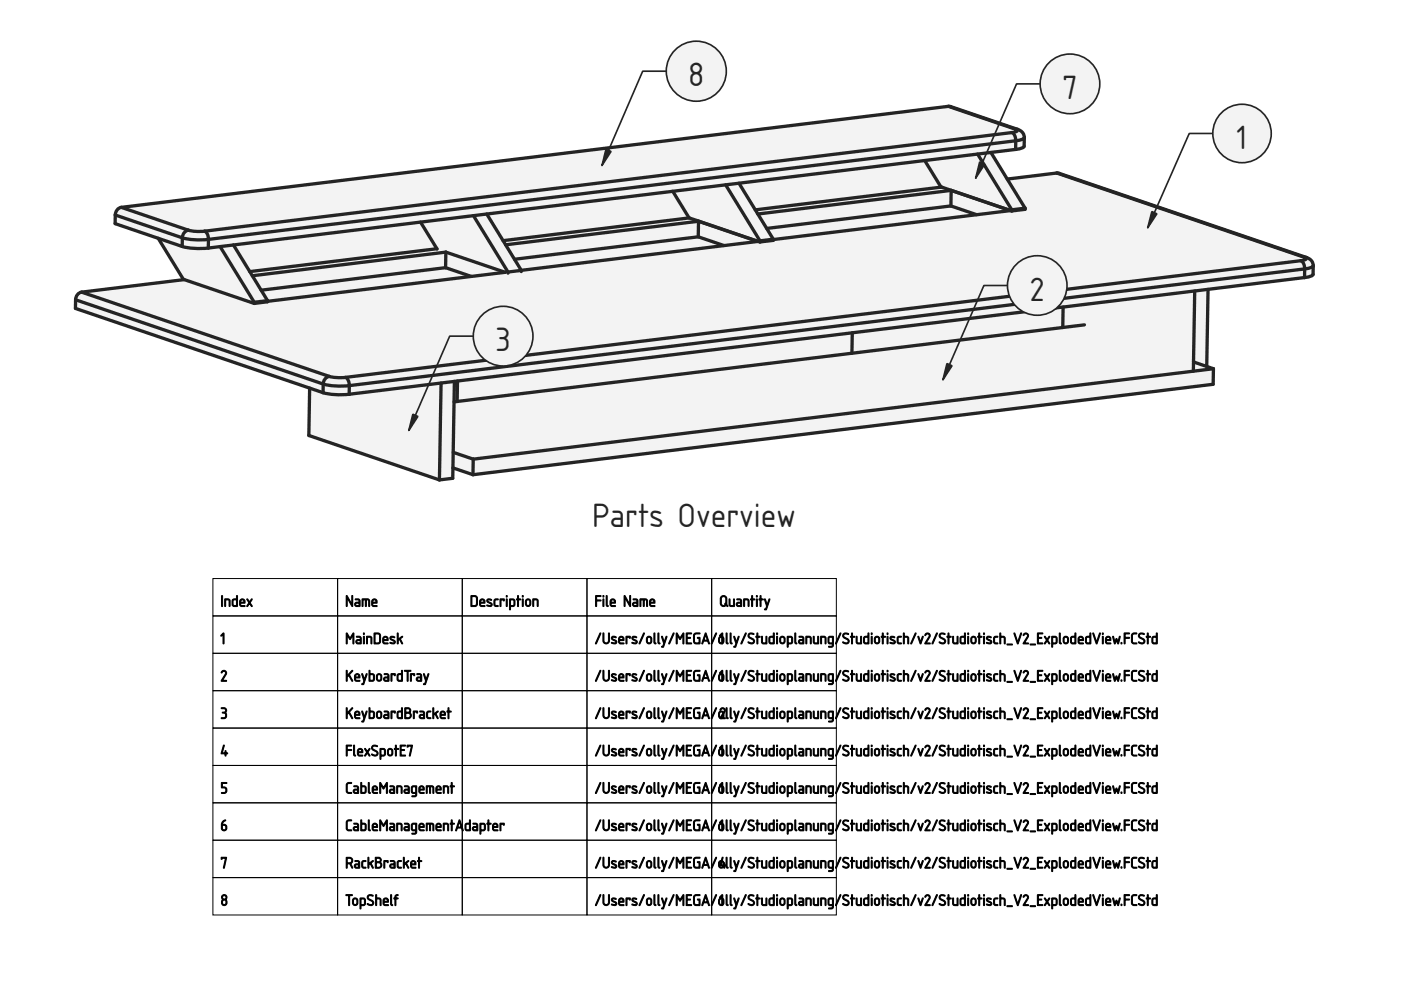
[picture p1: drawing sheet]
<svg xmlns="http://www.w3.org/2000/svg" width="297mm" height="210mm" viewBox="0 0 297 210" stroke-linecap="round" stroke-linejoin="round" font-family="sans-serif">
<defs><g id="words">
<g font-size="6.7" fill="#212529">
<text x="145.9" y="18.3">8</text>
<text x="225.3" y="21">7</text>
<text x="262.2" y="31.5">1</text>
<text x="218.4" y="63.8">2</text>
<text x="105.1" y="74.5">3</text>
<text x="125.6" y="111.7">Parts Overview</text>
</g>
</g></defs>
<g fill="#f1f3f5">
<path d="M25 44.3l.7-.3 175.4-21.5 14.6 4.9a1.84 1.84 0 0 1 1.5 1.8l-.1 1.8a1.36 1.36 0 0 1-1.1 .6l-5.9 .7 3.5 5.7 10.9-1.3 52.5 17.9a1.84 1.84 0 0 1 1.4 1.7v1.9a1.36 1.36 0 0 1-1.2 .6l-21.1 2.5-.2 16.4 1.4 .5-.1 3.3-156.9 19.1-4.3-1.4v2.2l-2.8 .4-27.7-9.5 .2-10-49.7-16.9a3.3 3.3 0 0 1 .6-3.1l.7-.4 21.8-2.6-.2-.1-5.4-8.7-9.1-3.1a3.3 3.3 0 0 1 .6-3.1z" fill-rule="evenodd"/>
<path d="M17.3 61.9l21.8-2.6 14.8 5 53.2-6.6-12.6-4.2-41 5-.5-.9 39.6-4.9-3.4-5.6 11.2-1.4 7.3 12 53-6.5-12.6-4.3-40.9 5-.5-.9 39.4-4.8 15 5.1 2.8-.3 .1-.2 50.2-6.2-12.5-4.2-41 5-.6-.9 39.5-4.8 14.9 5 2.8-.3v-.3l-3.7-6.1 10.4-1.3 52.5 17.9 .5 .3-1.2 .4-203.1 24.8-1.9-.1-1-.2z" fill-rule="evenodd"/>
<path d="M96.3 85.2l129-15.8 .1-4.3 27.9-3.4-.3 17-152.7 18.7-4.2-1.5z" fill-rule="evenodd"/>
<path d="M25.7 44l175.4-21.5 14.2 4.9 .4 .3-1.1 .4-171.2 20.9-1.9 .1-1.6-.3z" fill-rule="evenodd"/>
<path d="M100.3 97.4l157-19.2-.1 3.3-156.9 19.1z" fill-rule="evenodd"/>
<path d="M65.7 82.3a15 15 0 0 0 4.6 1.3h3.7l19.5-2.4-.3 20.6-27.7-9.5z" fill-rule="evenodd"/>
<path d="M73.3 80l202.5-24.7a1.75 1.75 0 0 1 .8 1.7l-202.5 24.8a1.95 1.95 0 0 0-.8-1.8z" fill-rule="evenodd"/>
<path d="M74.1 81.8l202.5-24.8v1.8l-202.6 24.8z" fill-rule="evenodd"/>
<path d="M97 80.8l83.7-10.2-.1 4.3-83.7 10.2z" fill-rule="evenodd"/>
<path d="M43.4 49l171.2-20.9a1.75 1.75 0 0 1 .8 1.8l-171.2 20.9a1.95 1.95 0 0 0-.8-1.8z" fill-rule="evenodd"/>
<path d="M44.2 50.8l171.2-20.9-.1 1.8-171.1 20.9z" fill-rule="evenodd"/>
<path d="M49.5 51.9l39.7-4.8 3.4 5.6-39.6 4.9z" fill-rule="evenodd"/>
<path d="M103.2 45.4l39.4-4.8 3.5 5.6-39.4 4.8z" fill-rule="evenodd"/>
<path d="M156.7 38.8l39.4-4.8 3.4 5.6 .1 .1-39.5 4.8z" fill-rule="evenodd"/>
<path d="M180.7 70.6l44.7-5.5-.1 4.3-44.7 5.5z" fill-rule="evenodd"/>
<path d="M53.5 58.5l41-5v3.3l-39.1 4.7z" fill-rule="evenodd"/>
<path d="M160.7 45.4l41-5-.1 3.3-39 4.7z" fill-rule="evenodd"/>
<path d="M107.2 51.9l40.9-5-.1 3.3-38.9 4.8z" fill-rule="evenodd"/>
<path d="M33.5 50.5l5.1 1.8a15.2 15.2 0 0 0 5.6 .3l2.5-.3 7.2 11.8v.2l-15-5.1z" fill-rule="evenodd"/>
<path d="M16.6 62.3l.7-.4 52.5 17.9a1.6 1.6 0 0 0-1.3 1.6l-52.5-17.8 .1-.5z" fill-rule="evenodd"/>
<path d="M142.6 40.6l11.3-1.4 7.2 11.9v.2l-15-5.1z" fill-rule="evenodd"/>
<path d="M196.1 34l11.2-1.3 7.2 11.8v.2l-15-5.1z" fill-rule="evenodd"/>
<path d="M55.4 61.5l39.1-4.7 5.4 1.8-43.2 5.3z" fill-rule="evenodd"/>
<path d="M162.6 48.4l39-4.7 5.5 1.8-43.1 5.3z" fill-rule="evenodd"/>
<path d="M109.1 55l38.9-4.8 5.5 1.9-43 5.2z" fill-rule="evenodd"/>
<path d="M16 63.6l52.5 17.8v1.9l-52.5-17.9z" fill-rule="evenodd"/>
<path d="M93.5 81.2l2.8-.3-.3 20.5-2.8 .4z" fill-rule="evenodd"/>
<path d="M253.3 61.7l2.8-.4-.2 16.4-2.9-1z" fill-rule="evenodd"/>
<path d="M100.4 45.7l2.8-.3 7.3 11.9-2.8 .4z" fill-rule="evenodd"/>
<path d="M153.9 39.2l2.8-.4 7.3 11.9-2.9 .4z" fill-rule="evenodd"/>
<path d="M207.3 32.7l2.8-.4 7.2 11.8-2.8 .4z" fill-rule="evenodd"/>
<path d="M46.7 52.3l2.8-.4 7.2 11.8-2.8 .4z" fill-rule="evenodd"/>
<path d="M94.5 53.5l12.6 4.2-7.2 .9-5.4-1.8z" fill-rule="evenodd"/>
<path d="M148.1 46.9l12.6 4.3-7.2 .9-5.5-1.9z" fill-rule="evenodd"/>
<path d="M201.7 40.4l12.5 4.2-7.1 .9-5.5-1.8z" fill-rule="evenodd"/>
<path d="M25 44.3l.7-.3 14.2 4.8a1.6 1.6 0 0 0-1.2 1.6l-14.3-4.8 .1-.5z" fill-rule="evenodd"/>
<path d="M24.4 45.6l14.3 4.8-.1 1.9-14.2-4.9z" fill-rule="evenodd"/>
<path d="M96.1 95.9l4.2 1.5v3.2l-4.3-1.4z" fill-rule="evenodd"/>
<path d="M38.7 50.4a15.2 15.2 0 0 0 5.5 .4v1.8a15.2 15.2 0 0 1-5.6-.3z" fill-rule="evenodd"/>
<path d="M68.5 81.4a15.2 15.2 0 0 0 5.6 .4l-.1 1.8a15.2 15.2 0 0 1-5.5-.3z" fill-rule="evenodd"/>
<path d="M69.1 80.2l.7-.4 1.6 .3 1.9-.1a1.75 1.75 0 0 1 .8 1.8 15.2 15.2 0 0 1-5.6-.4l.1-.4z" fill-rule="evenodd"/>
<path d="M39.2 49.2l.7-.4 1.6 .3 1.9-.1a1.75 1.75 0 0 1 .8 1.8 15.2 15.2 0 0 1-5.5-.4v-.4z" fill-rule="evenodd"/>
<path d="M224 36.7l53 17.9z" fill-rule="evenodd"/>
<path d="M253 76.7l4.3 1.5-4.3 .5z" fill-rule="evenodd"/>
<path d="M275.8 55.3l1.2-.4-.5-.3a1.73 1.73 0 0 1 1.8 1.9l-.6 .3-1.1 .2a1.95 1.95 0 0 0-.8-1.7z" fill-rule="evenodd"/>
<path d="M214.6 28.1l1.1-.4-.4-.3a1.73 1.73 0 0 1 1.8 1.9l-.6 .3-1.1 .3a1.95 1.95 0 0 0-.8-1.8z" fill-rule="evenodd"/>
<path d="M215.4 29.9l.6-.1a1.36 1.36 0 0 0 1.2-.6l-.1 1.8a1.36 1.36 0 0 1-1.1 .6l-.7 .1z" fill-rule="evenodd"/>
<path d="M276.6 57l.6-.1a1.36 1.36 0 0 0 1.2-.6v1.9a1.36 1.36 0 0 1-1.2 .6h-.6z" fill-rule="evenodd"/>
<path d="M96.3 80.9l.7-.1-.1 4.3-.6 .1z" fill-rule="evenodd"/>
<path d="M201.1 22.5l14.6 4.9z" fill-rule="evenodd"/>
<path d="M214.5 44.5l2.8-.4v.3l-2.8 .3z" fill-rule="evenodd"/>
<path d="M53.9 64.1l2.8-.4v.3l-2.8 .3z" fill-rule="evenodd"/>
<path d="M161.1 51.1l2.9-.4-.1 .3-2.8 .3z" fill-rule="evenodd"/>
</g>
<g fill="none" stroke="#212529" stroke-width=".7">
<path d="M153.9 39.2l7.2 11.9M156.7 38.8l7.3 11.9M196.1 34l3.4 5.6 15 5.1M199.6 39.7l-39.5 4.8M201.1 22.5l14.6 4.9M201.1 22.5l-175.4 21.5M201.1 22.5l14.2 4.9M207.3 32.7l7.2 11.8M210.1 32.3l7.2 11.8M214.6 28.1a1.75 1.75 0 0 1 .8 1.8M214.6 28.1l-171.2 20.9M215.3 27.4l.4 .3-1.1 .4"/>
<path d="M215.3 27.4h.4M215.3 31.7l-171.1 20.9M215.4 29.9l-171.2 20.9M215.4 29.9l-.1 1.8M215.7 27.4a1.84 1.84 0 0 1 1.5 1.8M217.2 29.2l-.1 1.8a1.36 1.36 0 0 1-1.1 .6l-.7 .1M217.2 29.2a1.36 1.36 0 0 1-1.2 .6l-.6 .1M224 36.7l53 17.9M224 36.7l-10.4 1.3M224 36.7l52.5 17.9M24.4 45.6v1.8l14.2 4.9M24.4 45.6l14.3 4.8"/>
<path d="M25.7 44a1.6 1.6 0 0 0-1.3 1.6M25.7 44l14.2 4.8M33.5 50.5l5.4 8.7 15 5.1M38.6 52.3a15.2 15.2 0 0 0 5.6 .3M38.7 50.4a15.2 15.2 0 0 0 5.5 .4M38.7 50.4l-.1 1.9M39.1 59.3l-21.8 2.6M39.9 48.8l1.6 .3 1.9-.1M39.9 48.8a1.6 1.6 0 0 0-1.2 1.6M43.4 49a1.75 1.75 0 0 1 .8 1.8M44.2 50.8v1.8M46.7 52.3l7.2 11.8"/>
<path d="M49.5 51.9l7.2 11.8M89.2 47.1l3.5 5.7M92.6 52.7l-39.6 4.9M94.5 56.8l-39.1 4.7M94.5 56.8l5.4 1.8M94.5 53.5l-41 5M94.5 53.5l12.6 4.2-50.4 6.2M94.5 53.5v3.3M100.4 45.7l7.3 12M103.2 45.4l7.3 11.9M107.7 57.7v.2M110.5 57.3l-2.8 .4"/>
<path d="M110.5 57.3v.3M142.6 40.6l3.5 5.6 15 5.1M146.1 46.2l-39.4 4.8M148 50.2l-38.9 4.8M148 50.2l5.5 1.9M148.1 46.9l-40.9 5M148.1 46.9l12.6 4.3-50.2 6.1M148.1 46.9l-.1 3.3M161.1 51.1v.2M164 50.7l-2.9 .4M164 50.7l-.1 .3-2.8 .3M201.6 43.7l.1-3.3-41 5"/>
<path d="M201.6 43.7l5.5 1.8M201.6 43.7l-39 4.7M214.2 44.6l-50.2 6.2M214.5 44.5v.2M217.3 44.1l-2.8 .4M217.3 44.1v.3l-2.8 .3M275.8 55.3a1.75 1.75 0 0 1 .8 1.7M275.8 55.3l-202.5 24.7M276.5 54.6l.5 .3-1.2 .4M276.5 54.6h.5M276.6 58.8l-202.6 24.8M276.6 57l-202.5 24.8"/>
<path d="M276.6 57v1.8M277 54.6a1.84 1.84 0 0 1 1.4 1.7M278.4 56.3v1.9a1.36 1.36 0 0 1-1.2 .6h-.6M278.4 56.3a1.36 1.36 0 0 1-1.2 .6l-.6 .1M16 63.6v1.8l52.5 17.9M16 63.6l52.5 17.8M17.3 61.9a1.6 1.6 0 0 0-1.3 1.7M17.3 61.9l52.5 17.9M53.9 64.1v.2M56.7 63.7l-2.8 .4M56.7 63.7v.3l-2.8 .3M69.8 79.8l1.6 .3 1.9-.1"/>
<path d="M69.8 79.8a1.6 1.6 0 0 0-1.3 1.6M180.7 70.6l-.1 4.3M225.4 65.1l-.1 4.3M229.9 68.9l-133.6 16.3M253 76.7l4.3 1.5M253.3 61.7l-.3 17M256.1 61.3l-.2 16.4M257.3 78.2l-.1 3.3-156.9 19.1M257.3 78.2l-157 19.2M65.7 82.3l-.2 10 27.7 9.5M68.5 83.3a15.2 15.2 0 0 0 5.5 .3M68.5 81.4a15.2 15.2 0 0 0 5.6 .4"/>
<path d="M68.5 81.4v1.9M73.3 80a1.75 1.75 0 0 1 .8 1.8M74.1 81.8l-.1 1.8M93.5 81.2l-.3 20.6M96 99.2l4.3 1.4M96.1 95.9l4.2 1.5M96.3 80.9l-.3 20.5-2.8 .4M97 80.8l-.1 4.3M100.3 97.4v3.2"/>
</g>
<path d="M147.2 62.1h.1" fill="none" stroke="#000" stroke-width=".21"/>
<path d="M257.1 28.3h-5l-8.8 20" fill="none" stroke="#212529" stroke-width=".35"/>
<path d="M244.2 44.9l1.1 .4-2 3z" fill="#212529" stroke="#212529" stroke-width=".35"/>
<circle cx="263.3" cy="28.3" r="6.2" fill="#f1f3f5" stroke="#212529" stroke-width=".35"/>
<path d="M147.2 62.1h.1" fill="none" stroke="#000" stroke-width=".21"/>
<path d="M213.6 60.5h-5l-8.7 20" fill="none" stroke="#212529" stroke-width=".35"/>
<path d="M200.8 77.1l1 .5-1.9 2.9z" fill="#212529" stroke="#212529" stroke-width=".35"/>
<circle cx="219.9" cy="60.5" r="6.3" fill="#f1f3f5" stroke="#212529" stroke-width=".35"/>
<path d="M147.2 62.1h.1" fill="none" stroke="#000" stroke-width=".21"/>
<path d="M100.3 71.3h-5l-8.6 20" fill="none" stroke="#212529" stroke-width=".35"/>
<path d="M87.5 87.8l1.1 .5-1.9 3z" fill="#212529" stroke="#212529" stroke-width=".35"/>
<circle cx="106.7" cy="71.3" r="6.3" fill="#f1f3f5" stroke="#212529" stroke-width=".35"/>
<path d="M147.2 62.1h.1" fill="none" stroke="#000" stroke-width=".21"/>
<path d="M220.5 17.8h-5l-8.6 20" fill="none" stroke="#212529" stroke-width=".35"/>
<path d="M207.7 34.3l1.1 .5-1.9 3z" fill="#212529" stroke="#212529" stroke-width=".35"/>
<circle cx="226.9" cy="17.8" r="6.3" fill="#f1f3f5" stroke="#212529" stroke-width=".35"/>
<path d="M147.2 62.1h.1" fill="none" stroke="#000" stroke-width=".21"/>
<path d="M141.3 15.1h-5l-8.7 20" fill="none" stroke="#212529" stroke-width=".35"/>
<path d="M128.5 31.7l1.1 .4-2 3z" fill="#212529" stroke="#212529" stroke-width=".35"/>
<circle cx="147.6" cy="15.1" r="6.4" fill="#f1f3f5" stroke="#212529" stroke-width=".35"/>
<g fill="none" stroke="#000" stroke-width=".21">
<path d="M45.1 122.7h26.5v7.9h-26.5zM45.1 130.6h26.5v7.9h-26.5zM45.1 138.5h26.5v7.9h-26.5zM71.6 122.7h26.4v7.9h-26.4zM71.6 130.6h26.4v7.9h-26.4zM71.6 138.5h26.4v7.9h-26.4zM98 122.7h26.5v7.9h-26.5zM98 130.6h26.5v7.9h-26.5zM98 138.5h26.5v7.9h-26.5zM124.5 122.7h26.4v7.9h-26.4zM124.5 130.6h26.4v7.9h-26.4zM124.5 138.5h26.4v7.9h-26.4z"/>
<path d="M150.9 122.7h26.4v7.9h-26.4zM150.9 130.6h26.4v7.9h-26.4zM150.9 138.5h26.4v7.9h-26.4zM45.1 146.4h26.5v8h-26.5zM45.1 154.4h26.5v7.9h-26.5zM71.6 146.4h26.4v8h-26.4zM71.6 154.4h26.4v7.9h-26.4zM98 146.4h26.5v8h-26.5zM98 154.4h26.5v7.9h-26.5zM124.5 146.4h26.4v8h-26.4zM124.5 154.4h26.4v7.9h-26.4zM150.9 146.4h26.4v8h-26.4z"/>
<path d="M150.9 154.4h26.4v7.9h-26.4zM45.1 162.3h26.5v7.9h-26.5zM45.1 170.2h26.5v7.9h-26.5zM45.1 178.1h26.5v8h-26.5zM71.6 162.3h26.4v7.9h-26.4zM71.6 170.2h26.4v7.9h-26.4zM71.6 178.1h26.4v8h-26.4zM98 162.3h26.5v7.9h-26.5zM98 170.2h26.5v7.9h-26.5zM98 178.1h26.5v8h-26.5zM124.5 162.3h26.4v7.9h-26.4zM124.5 170.2h26.4v7.9h-26.4z"/>
<path d="M124.5 178.1h26.4v8h-26.4zM150.9 162.3h26.4v7.9h-26.4zM150.9 170.2h26.4v7.9h-26.4zM150.9 178.1h26.4v8h-26.4zM45.1 186.1h26.5v7.9h-26.5zM71.6 186.1h26.4v7.9h-26.4zM98 186.1h26.5v7.9h-26.5zM124.5 186.1h26.4v7.9h-26.4zM150.9 186.1h26.4v7.9h-26.4z"/>
</g>
<g fill="#000" stroke="#000" stroke-width=".21">
<path d="M47.3 134.2l.2 .1-.1 2.2-.1-.1v-1.8l-.3 .3-.2-.1zM153 134.2l.2 .1-.1 2.2-.1-.1v-1.8l-.3 .3-.2-.1zM47 142.3a.58 .58 0 0 1 .8-.1 .58 .58 0 0 1 .2 .8l-.8 1.2h.7l.1 .2h-1.1l.8-1.5a.4 .4 0 0 0-.2-.6 .4 .4 0 0 0-.5 .4l-.1-.1zM46.9 150.1a.68 .68 0 0 1 .9 .1 .68 .68 0 0 1 0 .9 .75 .75 0 0 1 .1 1.1 .75 .75 0 0 1-1 .1v-.1a.62 .62 0 0 0 .7-.1 .62 .62 0 0 0 .2-.7l-.2-.2h-.4v-.2a.42 .42 0 0 0 .5-.1 .42 .42 0 0 0-.1-.6l-.7-.1zM47.4 158l.2 .1-.5 1.5h.6l.1-.5 .1 .5 .4 .1-.4 .1-.1 .5-.1-.5-.8-.1zM152.8 150.3a.58 .58 0 0 1 .8-.1 .58 .58 0 0 1 .1 .8l-.8 1.2h.8l.1 .2h-1.1l.8-1.5a.4 .4 0 0 0-.2-.6 .4 .4 0 0 0-.6 .3l-.1-.1zM153 142.2l.2 .1-.1 2.2-.1-.2v-1.8l-.3 .3-.2-.1zM153 158l.2 .1-.1 2.2-.1-.1v-1.9l-.3 .3h-.2zM47 165.9l1.1 .1-.9 .1v.7a.73 .73 0 0 1 .9 .5 .73 .73 0 0 1-.6 .9l-.6-.1 .6-.1a.49 .49 0 0 0 .4-.5 .49 .49 0 0 0-.4-.4l-.5-.1zM153 166h.2l-.1 2.2-.1-.1v-1.8l-.3 .3-.2-.1zM153 173.9l.2 .1-.1 2.2-.1-.2v-1.8l-.3 .3-.2-.1zM46.9 181.8l1.1 .1-.5 2.2-.1-.1 .4-2h-.7l-.1 .2z"/>
<path d="M153 189.7l.2 .1-.1 2.2-.1-.1v-1.8l-.3 .3-.2-.1zM153.1 181.8l.2 .1-.4 1.5h.5l.2-.5 .1 .5 .3 .1-.3 .1-.1 .5-.2-.5-.8-.1z"/>
<path d="M47 126.3l.2 .1v2.1l-.1 .1-.1-.1zM47.7 127a.79 .79 0 0 1 .9 .1 .79 .79 0 0 1 .2 .9l-.1 .6-.1-1.3-.8-.1v1.3l-.1 .1zM49.5 127.2l-.1 1.1 .7 .1v-1.2zM49.3 127.1l.8-.1v-.6l.2-.1v2.3h-.8l-.3-.3zM51.1 127.3l-.1 .4h.7l-.2-.5zM51 127.1a.58 .58 0 0 1 .8 0 .58 .58 0 0 1 .1 .8h-.9l.1 .5 .9 .1-.7 .1a.96 .96 0 0 1-.3-1.5zM52.3 127h.2l.4 .6 .4-.6h.2l-.5 .8 .5 .8h-.2l-.4-.6-.4 .5-.2 .1 .5-.8z"/>
<path d="M73.4 126.3h.2l1 1.8v-1.7l.2-.1v2.3l-.2-.1-1-1.7v1.7l-.2 .1zM75.5 128l.1 .4h.5v-.5zM75.3 127h.8l.3 .4-.1 1.2h-.7a.47 .47 0 0 1-.4-.5 .47 .47 0 0 1 .4-.4h.5v-.4l-.8-.1zM76.8 127h1.3a1.33 1.33 0 0 1 .2 1.6l-.2-1.3-.2-.1h-.2l-.1 1.4-.1-.1v-1.3h-.5v1.3l-.2 .1zM79.1 127.3l-.1 .4h.7l-.2-.5zM79 127.1a.58 .58 0 0 1 .8 0 .58 .58 0 0 1 .1 .8h-.9l.1 .5 .9 .1-.7 .1a.96 .96 0 0 1-.3-1.5z"/>
<path d="M73.4 134.2l.2 .1 .6 1 .6-1 .2-.1v2.3l-.2-.1v-1.7l-.6 .9-.6-.9v1.7l-.2 .1zM75.7 135.9l.1 .4h.6v-.5zM75.6 134.9h.7l.3 .4v1.2h-.7a.47 .47 0 0 1-.5-.4 .47 .47 0 0 1 .5-.5h.5v-.3l-.8-.2zM77.1 134.9l.2 .1-.1 1.5-.2-.1zM77 134.4a.15 .15 0 0 1 .3 0 .15 .15 0 0 1-.3 0zM77.7 134.9a.79 .79 0 0 1 1 .1 .79 .79 0 0 1 .2 .9l-.1 .6-.2-1.2-.7-.2v1.3l-.2 .1zM79.5 134.4v1.9h.7l.3-.4-.1-1.3-.1-.2zM79.3 134.2h1.1l.3 .3v1.5l-.3 .5h-1.1zM81.4 135.3v.3h.7l-.2-.4zM81.3 135a.58 .58 0 0 1 .8 0 .58 .58 0 0 1 .1 .8h-.8l.1 .5 .8 .1-.7 .1a.96 .96 0 0 1-.3-1.5zM82.8 135a.55 .55 0 0 1 .9 .2l-.6-.1-.2 .2 .7 .4a.47 .47 0 0 1 .1 .7 .47 .47 0 0 1-.7 .1l-.3-.1 .1-.2a.41 .41 0 0 0 .5 .2 .41 .41 0 0 0 .3-.4l-.8-.4-.1-.3zM84.2 134.2l.2 .1v1.2l1-.6-.5 .5 .4 1.1h-.1l-.5-.9-.3 .2v.7h-.2z"/>
<path d="M100.1 126.5v1.9h.7l.2-.4v-1.3l-.2-.2zM99.9 126.3h1l.3 .3v1.5l-.3 .5h-1zM102 127.3l-.1 .4h.7l-.2-.5zM101.9 127.1a.58 .58 0 0 1 .7 0 .58 .58 0 0 1 .1 .8h-.8l.1 .5 .8 .1-.7 .1a.96 .96 0 0 1-.2-1.5zM103.3 127.1a.55 .55 0 0 1 .9 .2l-.6-.1-.2 .2 .7 .4a.47 .47 0 0 1 .1 .7 .47 .47 0 0 1-.7 .1l-.3-.2 .2-.1a.41 .41 0 0 0 .4 .1 .41 .41 0 0 0 .3-.3l-.8-.4-.1-.3zM104.8 127.1l.7-.1 .1 .2a.47 .47 0 0 0-.5 0 .47 .47 0 0 0-.2 .5l.1 .6 .6 .2a.59 .59 0 0 1-.7 0 .59 .59 0 0 1-.2-.7zM106 127l.9 .1-.1 .3-.1-.2h-.5v1.3l-.1 .1zM107.4 127l.2 .1-.2 1.5-.1-.1zM107.3 126.4a.15 .15 0 0 1 .3 0 .15 .15 0 0 1-.3 0zM108.2 127.2v1.2h.6l.1-1zM108 127a.82 .82 0 0 1 1 .1 .82 .82 0 0 1 .2 1l-.3 .5h-.7v.7h-.2zM109.7 126.3l.2 .1v.6l.5 .1-.5 .1-.1 1.4-.1-1.4-.2-.1 .2-.1zM110.8 127l.2 .1-.2 1.5-.1-.1zM110.7 126.4a.15 .15 0 0 1 .3 0 .15 .15 0 0 1-.3 0zM111.7 127.3l-.1 .7a.36 .36 0 0 0 .4 .4 .36 .36 0 0 0 .3-.4l-.1-.7zM111.6 127.1l.7-.1a.98 .98 0 0 1-.1 1.6h-.5a1.01 1.01 0 0 1-.1-1.5zM113 127a.79 .79 0 0 1 .9 .1 .79 .79 0 0 1 .2 .9l-.1 .6-.1-1.3-.7-.1v1.3l-.2 .1z"/>
<path d="M127.2 134.2l.2 .2-.9 2-.2 .1zM127.9 134.2l.2 .1v1.5a.47 .47 0 0 0 .4 .5 .47 .47 0 0 0 .5-.5v-1.5l.1-.1 .1 1.6a.7 .7 0 0 1-.6 .7 .7 .7 0 0 1-.8-.7zM129.7 135a.55 .55 0 0 1 .9 .2l-.5-.1-.3 .2 .7 .4a.47 .47 0 0 1 .2 .7 .47 .47 0 0 1-.7 .1l-.4-.1 .2-.2a.41 .41 0 0 0 .4 .2 .41 .41 0 0 0 .3-.4l-.8-.4-.1-.3zM131.5 135.3l-.1 .3h.7l-.2-.4zM131.3 135a.58 .58 0 0 1 .8 0 .58 .58 0 0 1 .1 .8h-.8l.1 .5 .8 .1-.7 .1a.96 .96 0 0 1-.3-1.5zM132.7 134.9l.9 .1-.1 .4-.1-.3h-.5v1.3l-.1 .1zM134.1 135a.55 .55 0 0 1 .9 .2l-.6-.1-.2 .2 .7 .4a.47 .47 0 0 1 .1 .7 .47 .47 0 0 1-.7 .1l-.3-.1 .1-.2a.41 .41 0 0 0 .5 .2 .41 .41 0 0 0 .3-.4l-.8-.4-.1-.3zM136.5 134.2l.1 .2-.9 2-.2 .1zM137.4 135.2l-.1 .8a.36 .36 0 0 0 .3 .3 .36 .36 0 0 0 .4-.4l-.1-.7zM137.3 135h.6a.98 .98 0 0 1-.1 1.5h-.4a1.01 1.01 0 0 1-.1-1.5zM138.7 134.2l.2 .1v1.8l.2 .3-.1 .1-.4-.3zM139.5 134.2l.2 .1v1.8l.2 .3-.1 .1-.3-.3zM140.3 134.9l.2 .1 .3 1.1 .4-1.1h.2l-.8 2.2-.3-.1 .2-.1 .2-.6zM142.8 134.2l.1 .2-.9 2-.2 .1zM143.4 134.2l.2 .1 .6 1 .6-1 .2-.1v2.3l-.2-.1v-1.7l-.6 .9-.6-.9v1.7l-.2 .1zM145.5 134.2h1.1l-.1 .2h-.8v.7l.7 .1-.7 .2v.9h.8l.1 .2h-1.1zM147.2 134.4l.4-.2h.8l-.1 .2h-.8l-.3 .4v1.1l.3 .4h.7v-.9l-.3-.2h.5v1.3h-.9l-.4-.2-.1-1.6zM149.5 134.2l.2 .1 .7 2.1-.1 .1-.3-.6h-.8l-.2 .6-.2-.1zM149.6 134.7l-.3 1h.7zM151.8 134.2l.1 .2-.9 2-.2 .1zM152.7 135.2l-.1 .8a.36 .36 0 0 0 .3 .3 .36 .36 0 0 0 .4-.4l-.1-.7zM152.6 135h.6a.98 .98 0 0 1-.1 1.5h-.4a1.01 1.01 0 0 1-.1-1.5zM154 134.2l.2 .1v1.8l.2 .3-.1 .1-.4-.3zM154.8 134.2l.2 .1v1.8l.2 .3-.1 .1-.3-.3zM155.6 134.9l.2 .1 .3 1.1 .4-1.1h.2l-.8 2.2-.3-.1 .2-.1 .2-.6zM158.1 134.2l.1 .2-.9 2-.2 .1zM158.8 134.4a.75 .75 0 0 1 1 .1 .52 .52 0 0 0-.6-.1 .52 .52 0 0 0-.3 .6l.7 .4a.66 .66 0 0 1 0 1.1 .66 .66 0 0 1-1-.4h.1a.56 .56 0 0 0 .6 .2 .56 .56 0 0 0 .4-.5l-1-.6-.1-.4zM160.5 134.2l.2 .1v.6l.5 .1-.5 .1-.1 1.4-.1-1.4-.3-.1 .3-.1zM161.5 134.9l.2 .1v1.2l.2 .1h.5v-1.3l.1-.1 .1 .1v1.5h-.9a1.6 1.6 0 0 1-.2-1.6zM163.4 135.2l-.1 1 .6 .1v-1.2zM163.1 135.1l.8-.2v-.6l.2-.1v2.3h-.8l-.3-.2zM164.7 134.9l.2 .1-.1 1.5-.2-.1zM164.6 134.4a.15 .15 0 0 1 .3 0 .15 .15 0 0 1-.3 0zM165.6 135.2l-.1 .8a.36 .36 0 0 0 .4 .3 .36 .36 0 0 0 .3-.4l-.1-.7zM165.5 135h.7a.98 .98 0 0 1-.1 1.5h-.4a1.01 1.01 0 0 1-.2-1.5zM167.1 135.1v1.2h.6l.1-1zM166.9 134.9a.82 .82 0 0 1 1 .1 .82 .82 0 0 1 .2 1l-.3 .5h-.7v.7h-.2zM168.5 134.2l.2 .1v1.8l.3 .3-.2 .1-.3-.3zM169.6 135.9l.1 .4h.5v-.5zM169.4 134.9h.8l.2 .4v1.2h-.7a.47 .47 0 0 1-.4-.4 .47 .47 0 0 1 .4-.5h.5v-.3l-.8-.2zM170.9 134.9a.79 .79 0 0 1 .9 .1 .79 .79 0 0 1 .2 .9l-.1 .6-.1-1.2-.7-.2v1.3l-.2 .1zM172.4 134.9l.2 .1 .1 1.2 .2 .1h.5v-1.3l.1-.1 .1 .1-.1 1.5h-.8a1.6 1.6 0 0 1-.3-1.6zM174 134.9a.79 .79 0 0 1 1 .1 .79 .79 0 0 1 .1 .9l-.1 .6-.1-1.2-.7-.2v1.3l-.2 .1zM175.8 135.2v1l.1 .1h.6v-1.2zM175.7 135l1-.1v1.9a.67 .67 0 0 1-1 .3l.6-.1 .2-.5a.66 .66 0 0 1-.8 0 .66 .66 0 0 1-.2-.8zM178.1 134.2l.2 .2-.9 2-.2 .1zM178.8 134.4a.75 .75 0 0 1 1.1 .1h-.1a.52 .52 0 0 0-.6-.1 .52 .52 0 0 0-.3 .6l.8 .4a.66 .66 0 0 1 0 1.1 .66 .66 0 0 1-1-.4h.1a.56 .56 0 0 0 .6 .2 .56 .56 0 0 0 .4-.5l-1-.6-.1-.4zM180.6 134.2l.2 .1v.6l.4 .1-.4 .1-.2 1.4-.1-1.4-.2-.1 .2-.1zM181.5 134.9l.2 .1v1.2l.3 .1h.5v-1.3l.1-.1 .1 .1-.1 1.5h-.8a1.6 1.6 0 0 1-.3-1.6zM183.4 135.2l-.1 1 .7 .1v-1.2zM183.2 135.1l.8-.2v-.6l.2-.1v2.3h-.8l-.3-.2zM184.7 134.9l.2 .1-.1 1.5-.1-.1zM184.7 134.4a.15 .15 0 0 1 .3 0 .15 .15 0 0 1-.3 0zM185.7 135.2l-.1 .8a.36 .36 0 0 0 .4 .3 .36 .36 0 0 0 .3-.4l-.1-.7zM185.6 135h.6a.98 .98 0 0 1 0 1.5h-.5a1.01 1.01 0 0 1-.1-1.5zM187.1 134.2l.2 .1v.6l.5 .1-.5 .1-.1 1.4-.1-1.4-.3-.1 .3-.1zM188.1 134.9l.2 .1-.1 1.5-.1-.1zM188.1 134.4a.15 .15 0 0 1 .3 0 .15 .15 0 0 1-.3 0zM188.8 135a.55 .55 0 0 1 .9 .2l-.6-.1-.2 .2 .7 .4a.47 .47 0 0 1 .1 .7 .47 .47 0 0 1-.7 .1l-.3-.1 .1-.2a.41 .41 0 0 0 .5 .2 .41 .41 0 0 0 .3-.4l-.8-.4-.1-.3zM190.3 135l.7-.1 .1 .2a.47 .47 0 0 0-.5 0 .47 .47 0 0 0-.2 .6l.1 .5 .6 .2a.59 .59 0 0 1-.7 .1 .59 .59 0 0 1-.2-.7zM191.5 134.2h.2v.7h.7l.2 .3 .1 1.3-.2-.1-.1-1.2-.2-.1h-.5v1.3l-.2 .1zM194.1 134.2l.1 .2-.9 2-.2 .1zM194.6 134.9l.2 .1 .4 1.1 .3-1.1h.3l-.6 1.5zM196.2 134.4a.58 .58 0 0 1 .8-.1 .58 .58 0 0 1 .1 .8l-.7 1.2h.7l.1 .2h-1.1l.8-1.5a.4 .4 0 0 0-.2-.6 .4 .4 0 0 0-.5 .4l-.1-.1zM198.6 134.2l.1 .2-.9 2-.2 .1zM199.3 134.4a.75 .75 0 0 1 1.1 .1h-.1a.52 .52 0 0 0-.6-.1 .52 .52 0 0 0-.3 .6l.7 .4a.66 .66 0 0 1 .1 1.1 .66 .66 0 0 1-1.1-.4h.1a.56 .56 0 0 0 .6 .2 .56 .56 0 0 0 .5-.5l-1-.6-.2-.4zM201 134.2l.2 .1v.6l.5 .1-.5 .1-.1 1.4-.1-1.4-.2-.1 .2-.1zM202 134.9l.2 .1v1.2l.2 .1h.5v-1.3l.1-.1 .1 .1v1.5h-.9a1.6 1.6 0 0 1-.2-1.6zM203.9 135.2l-.1 1 .7 .1v-1.2zM203.6 135.1l.9-.2v-.6l.2-.1v2.3h-.9l-.2-.2zM205.2 134.9l.2 .1-.1 1.5-.1-.1zM205.2 134.4a.15 .15 0 0 1 .3 0 .15 .15 0 0 1-.3 0zM206.2 135.2l-.2 .8a.36 .36 0 0 0 .4 .3 .36 .36 0 0 0 .4-.4l-.2-.7zM206 135h.7a.98 .98 0 0 1-.1 1.5h-.4a1.01 1.01 0 0 1-.2-1.5zM207.5 134.2l.2 .1v.6l.5 .1-.5 .1-.1 1.4-.1-1.4-.2-.1 .2-.1zM208.5 134.9l.2 .1-.1 1.5-.1-.1zM208.5 134.4a.15 .15 0 0 1 .3 0 .15 .15 0 0 1-.3 0zM209.2 135a.55 .55 0 0 1 .9 .2l-.5-.1-.2 .2 .6 .4a.47 .47 0 0 1 .2 .7 .47 .47 0 0 1-.7 .1l-.3-.1 .1-.2a.41 .41 0 0 0 .4 .2 .41 .41 0 0 0 .3-.4l-.8-.4-.1-.3zM210.8 135l.7-.1 .1 .2a.47 .47 0 0 0-.6 0 .47 .47 0 0 0-.1 .6v.5l.7 .2a.59 .59 0 0 1-.7 .1 .59 .59 0 0 1-.2-.7zM212 134.2h.2v.7h.7l.2 .3v1.3l-.2-.1v-1.2l-.3-.1h-.4v1.3l-.2 .1zM213.5 136.6l1-.1 .2 .2-1.1 .1zM215 134.2l.2 .1 .6 1.8 .6-1.8 .2-.1-.7 2.3-.2-.1zM217 134.4a.58 .58 0 0 1 .8-.1 .58 .58 0 0 1 .2 .8l-.8 1.2h.8v.2h-1.1l.9-1.5a.4 .4 0 0 0-.2-.6 .4 .4 0 0 0-.6 .4l-.1-.1zM218.4 136.6l1-.1 .2 .2-1.1 .1zM220 134.2h1.1l-.1 .2h-.8v.7l.7 .1-.7 .2v.9h.8l.1 .2h-1.1zM221.4 134.9l.2 .1 .4 .5 .4-.5 .2-.1-.5 .8 .5 .8h-.2l-.4-.6-.4 .6h-.2l.5-.8zM223.2 135.1v1.2h.6l.1-1zM223 134.9a.82 .82 0 0 1 1 .1 .82 .82 0 0 1 .1 1l-.2 .5h-.7v.7h-.2zM224.6 134.2l.2 .1v1.8l.2 .3-.1 .1-.3-.3zM225.7 135.2l-.1 .8a.36 .36 0 0 0 .4 .3 .36 .36 0 0 0 .3-.4l-.1-.7zM225.6 135h.7a.98 .98 0 0 1-.1 1.5h-.4a1.01 1.01 0 0 1-.2-1.5zM227.3 135.2l-.1 1 .7 .1v-1.2zM227.1 135.1l.8-.2v-.6l.2-.1v2.3h-.8l-.3-.2zM228.9 135.3l-.1 .3h.7l-.2-.4zM228.8 135a.58 .58 0 0 1 .7 0 .58 .58 0 0 1 .1 .8h-.8l.1 .5 .8 .1-.7 .1a.96 .96 0 0 1-.2-1.5zM230.5 135.2l-.1 1 .7 .1v-1.2zM230.2 135.1l.9-.2v-.6l.2-.1v2.3h-.9l-.2-.2zM231.7 134.2l.2 .1 .6 1.8 .6-1.8 .2-.1-.7 2.3-.2-.1zM233.7 134.9l.2 .1-.1 1.5-.1-.1zM233.7 134.4a.15 .15 0 0 1 .3 0 .15 .15 0 0 1-.3 0zM234.7 135.3l-.1 .3h.7l-.2-.4zM234.6 135a.58 .58 0 0 1 .7 0 .58 .58 0 0 1 .1 .8h-.8l.1 .5 .8 .1-.7 .1a.96 .96 0 0 1-.2-1.5zM235.9 134.9l.2 .1 .3 1 .3-.6 .3 .6 .3-1 .2-.1-.4 1.6-.2-.1-.2-.6-.2 .6-.2 .1zM237.7 136.2h.2v.3h-.2zM238.4 134.2l1.1 .1-.9 .1v.7l.9 .1-.9 .2-.2 1.1-.1-.1zM240.1 134.3l.9-.1v.2l-.7 .1-.2 .1v1.4l.2 .3h.6l.1 .2h-.7l-.4-.3v-1.4zM241.5 134.4a.75 .75 0 0 1 1.1 .1h-.1a.52 .52 0 0 0-.6-.1 .52 .52 0 0 0-.3 .6l.8 .4a.66 .66 0 0 1 0 1.1 .66 .66 0 0 1-1-.4h.1a.56 .56 0 0 0 .6 .2 .56 .56 0 0 0 .4-.5l-1-.6-.1-.4zM243.3 134.2l.2 .1v.6l.4 .1-.4 .1-.2 1.4-.1-1.4-.2-.1 .2-.1zM244.6 135.2l-.1 1 .7 .1v-1.2zM244.3 135.1l.9-.2v-.6l.1-.1v2.3h-.8l-.2-.2z"/>
<path d="M126.3 126.3l1.1 .1-.9 .1v.7l.9 .1-.9 .1-.1 1.2-.1-.1zM127.9 127l.1 .1-.1 1.5-.1-.1zM127.8 126.4a.15 .15 0 0 1 .3 0 .15 .15 0 0 1-.3 0zM128.5 126.3l.2 .1v1.8l.3 .3-.1 .1-.4-.4zM129.6 127.3v.4h.7l-.2-.5zM129.5 127.1a.58 .58 0 0 1 .8 0 .58 .58 0 0 1 .1 .8h-.8l.1 .5 .8 .1-.7 .1a.96 .96 0 0 1-.3-1.5zM132.3 126.3h.2l1 1.8v-1.7l.2-.1v2.3l-.2-.1-1-1.7v1.7l-.2 .1zM134.4 128l.1 .4h.5v-.5zM134.2 127h.8l.3 .4-.1 1.2h-.7a.47 .47 0 0 1-.4-.5 .47 .47 0 0 1 .5-.4h.4v-.4l-.8-.1zM135.7 127h1.3a1.33 1.33 0 0 1 .2 1.6l-.1-1.3-.3-.1h-.2l-.1 1.4-.1-.1v-1.3h-.5v1.3l-.2 .1zM138 127.3l-.1 .4h.8l-.2-.5zM137.9 127.1a.58 .58 0 0 1 .8 0 .58 .58 0 0 1 .1 .8h-.9l.1 .5 .9 .1-.7 .1a.96 .96 0 0 1-.3-1.5z"/>
<path d="M153.1 126.6l-.2 .4 .1 1.1 .2 .2h.4l.2-.1-.1-.3 .2 .1-.1-1.2-.2-.3zM153 126.4a.7 .7 0 0 1 1.1 .5v1.3l.2 .4-.4-.2a.7 .7 0 0 1-.7 .2 .7 .7 0 0 1-.5-.7v-1.1zM154.6 127l.2 .1v1.1l.2 .2h.5v-1.3l.1-.1 .1 .1v1.5h-.9a1.6 1.6 0 0 1-.2-1.6zM156.4 128l.1 .4h.5v-.5zM156.2 127h.8l.3 .4-.1 1.2h-.7a.47 .47 0 0 1-.4-.5 .47 .47 0 0 1 .4-.4h.5v-.4l-.8-.1zM157.7 127a.79 .79 0 0 1 .9 .1 .79 .79 0 0 1 .2 .9l-.1 .6-.1-1.3-.7-.1v1.3l-.2 .1zM159.4 126.3l.2 .1v.6l.4 .1-.4 .1-.1 1.4-.2-1.4-.2-.1 .2-.1zM160.4 127l.2 .1-.1 1.5-.1-.1zM160.4 126.4a.15 .15 0 0 1 .2 0 .15 .15 0 0 1-.2 0zM161.2 126.3l.2 .1v.6l.4 .1-.4 .1-.1 1.4-.2-1.4-.2-.1 .2-.1zM162.1 127l.2 .1 .3 1.1 .4-1.1h.2l-.8 2.2-.3-.1 .2-.1 .2-.6z"/>
<path d="M73.4 142.1l.2 .1v1l1-1h.2l-.7 .9 .7 1.2-.1 .2-.8-1.3-.3 .4v.8h-.2zM75.5 143.2l-.1 .3h.7l-.2-.4zM75.4 143a.58 .58 0 0 1 .7 0 .58 .58 0 0 1 .1 .7h-.8l.1 .5 .8 .1-.7 .2a.96 .96 0 0 1-.2-1.5zM76.7 142.9h.2l.4 1.1 .3-1.1h.2l-.8 2.3-.3-.1 .2-.2 .2-.5zM78.4 143v1.2h.5a.82 .82 0 0 0 .2-1.1zM78.3 142.1l.2 .1v.6l.6 .1 .3 .2v.9l-.3 .4-.9-.1zM80.1 143.1l-.1 .8a.36 .36 0 0 0 .4 .3 .36 .36 0 0 0 .3-.4l-.1-.7zM80 142.9h.7a.98 .98 0 0 1-.1 1.5h-.4a1.01 1.01 0 0 1-.2-1.5zM81.6 143.8l.1 .4h.5v-.5zM81.5 142.8l.7 .1 .3 .4-.1 1.1-.6 .1a.47 .47 0 0 1-.5-.5 .47 .47 0 0 1 .5-.5h.4v-.3l-.7-.2zM82.9 142.9h.9l-.1 .4-.1-.3h-.5v1.3l-.1 .2zM84.5 143.1l-.1 1 .7 .1v-1.2zM84.3 143l.8-.2v-.6l.2-.1v2.3h-.8l-.3-.2zM85.8 142.1l1.3 .1-.6 .1v2l-.1 .2-.1-.2v-2h-.5zM87 142.9h.9l-.1 .4-.1-.3h-.5v1.3l-.1 .2zM88.5 143.8l.1 .4h.6v-.5zM88.4 142.8l.7 .1 .3 .4v1.1l-.7 .1a.47 .47 0 0 1-.5-.5 .47 .47 0 0 1 .5-.5h.5v-.3l-.8-.2zM89.8 142.9h.2l.3 1.1 .4-1.1h.2l-.8 2.3-.3-.1 .2-.2 .2-.5z"/>
<path d="M73.4 150.1l.2 .1v1l1-1.1h.2l-.7 .9 .7 1.2-.1 .2-.8-1.2-.3 .3v.8h-.2zM75.5 151.1l-.1 .4h.7l-.2-.5zM75.4 150.9a.58 .58 0 0 1 .7 0 .58 .58 0 0 1 .1 .8h-.8l.1 .4 .8 .2-.7 .1a.96 .96 0 0 1-.2-1.5zM76.7 150.8l.2 .1 .4 1 .3-1.1 .2 .1-.8 2.2-.3-.1 .2-.1 .2-.6zM78.4 151v1.2h.5a.82 .82 0 0 0 .2-1.2zM78.3 150.1l.2 .1v.5l.6 .1 .3 .2v1l-.3 .4-.9-.1zM80.1 151.1l-.1 .7a.36 .36 0 0 0 .4 .4 .36 .36 0 0 0 .3-.4l-.1-.7zM80 150.9l.7-.1a.98 .98 0 0 1-.1 1.5h-.4a1.01 1.01 0 0 1-.2-1.4zM81.6 151.7l.1 .4 .5 .1v-.5zM81.5 150.8h.7l.3 .4-.1 1.1-.6 .1a.47 .47 0 0 1-.5-.5 .47 .47 0 0 1 .5-.5h.4v-.3l-.7-.2zM82.9 150.8l.9 .1-.1 .3-.1-.2h-.5v1.3l-.1 .1zM84.5 151l-.1 1 .7 .2v-1.2zM84.3 150.9l.8-.2v-.5l.2-.1v2.3h-.8l-.3-.3zM85.8 150.1l.6-.1a.59 .59 0 0 1 .6 .4 .59 .59 0 0 1-.1 .7 .7 .7 0 0 1 .3 .7 .7 .7 0 0 1-.6 .6h-.8zM86 151.2v1h.5a.47 .47 0 0 0 .5-.5 .47 .47 0 0 0-.5-.5zM86 150.3v.7h.5a.35 .35 0 0 0 .4-.4 .35 .35 0 0 0-.4-.3zM87.7 150.8l.9 .1-.1 .3-.2-.2h-.5v1.3l-.1 .1zM89.2 151.7v.4l.6 .1v-.5zM89 150.8h.8l.2 .4v1.1l-.7 .1a.47 .47 0 0 1-.4-.5 .47 .47 0 0 1 .4-.5h.5v-.3l-.8-.2zM90.6 150.9l.6-.2 .1 .2a.47 .47 0 0 0-.5 .1 .47 .47 0 0 0-.1 .5v.5l.7 .3a.59 .59 0 0 1-.8 0 .59 .59 0 0 1-.2-.7zM91.8 150.1l.2 .1v1.1l.9-.5-.5 .5 .5 1.1-.2-.1-.5-.9-.2 .2v.8h-.2zM93.6 151.1l-.1 .4h.7l-.2-.5zM93.5 150.9a.58 .58 0 0 1 .8 0 .58 .58 0 0 1 0 .8h-.8l.1 .4 .9 .2-.8 .1a.96 .96 0 0 1-.2-1.5zM95 150.1l.2 .1v.6l.5 .1-.5 .1-.1 1.4-.1-1.4-.3-.1 .3-.1z"/>
<path d="M73.4 158l1.2 .1-1 .1v.7l1 .1-1 .1-.1 1.2-.1-.1zM75 158l.2 .1v1.8l.2 .3-.1 .1-.3-.4zM76.1 159l-.1 .4h.7l-.2-.5zM76 158.8a.58 .58 0 0 1 .7 0 .58 .58 0 0 1 .1 .8h-.8l.1 .5 .8 .1-.7 .1a.96 .96 0 0 1-.2-1.5zM77.3 158.7h.2l.4 .6 .4-.6h.1l-.4 .8 .4 .8h-.2l-.3-.6-.4 .6h-.2l.4-.8zM78.9 158.1a.75 .75 0 0 1 1.1 .2h-.1a.52 .52 0 0 0-.6-.1 .52 .52 0 0 0-.2 .6l.7 .4a.66 .66 0 0 1 0 1.1 .66 .66 0 0 1-1-.4h.1a.56 .56 0 0 0 .6 .2 .56 .56 0 0 0 .4-.5l-1-.7-.1-.3zM80.8 158.9v1.2h.6l.1-1zM80.6 158.7a.82 .82 0 0 1 1 .1 .82 .82 0 0 1 .1 1l-.2 .5h-.7v.7h-.2zM82.5 159l-.1 .7a.36 .36 0 0 0 .3 .4 .36 .36 0 0 0 .4-.4l-.1-.7zM82.3 158.8l.7-.1a.98 .98 0 0 1-.1 1.6h-.4a1.01 1.01 0 0 1-.2-1.5zM83.8 158l.2 .1v.6l.5 .1-.5 .1-.1 1.4-.1-1.4-.2-.1 .2-.1zM84.9 158h1.1l-.1 .2h-.8v.7l.7 .1-.7 .1v1h.8l.1 .2h-1.1zM86.3 158l1.2 .1-.6 2.2-.1-.1 .4-2h-.7l-.1 .2z"/>
<path d="M127.2 142.1l.2 .2-.9 2.1h-.2zM127.9 142.1l.2 .1v1.5a.47 .47 0 0 0 .4 .5 .47 .47 0 0 0 .5-.5v-1.5l.1-.1 .1 1.6a.7 .7 0 0 1-.6 .8 .7 .7 0 0 1-.8-.7zM129.7 142.9a.55 .55 0 0 1 .9 .2l-.5-.1-.3 .2 .7 .5a.47 .47 0 0 1 .2 .7 .47 .47 0 0 1-.7 0l-.4-.1 .2-.2a.41 .41 0 0 0 .4 .2 .41 .41 0 0 0 .3-.4l-.8-.4-.1-.3zM131.5 143.2l-.1 .3h.7l-.2-.4zM131.3 143a.58 .58 0 0 1 .8 0 .58 .58 0 0 1 .1 .7h-.8l.1 .5 .8 .1-.7 .2a.96 .96 0 0 1-.3-1.5zM132.7 142.9h.9l-.1 .4-.1-.3h-.5v1.3l-.1 .2zM134.1 142.9a.55 .55 0 0 1 .9 .2l-.6-.1-.2 .2 .7 .5a.47 .47 0 0 1 .1 .7 .47 .47 0 0 1-.7 0l-.3-.1 .1-.2a.41 .41 0 0 0 .5 .2 .41 .41 0 0 0 .3-.4l-.8-.4-.1-.3zM136.5 142.1l.1 .2-.9 2.1h-.2zM137.4 143.1l-.1 .8a.36 .36 0 0 0 .3 .3 .36 .36 0 0 0 .4-.4l-.1-.7zM137.3 142.9h.6a.98 .98 0 0 1-.1 1.5h-.4a1.01 1.01 0 0 1-.1-1.5zM138.7 142.2h.2v1.9l.2 .2-.1 .2-.4-.4zM139.5 142.2h.2v1.9l.2 .2-.1 .2-.3-.4zM140.3 142.9h.2l.3 1.1 .4-1.1h.2l-.8 2.3-.3-.1 .2-.2 .2-.5zM142.8 142.1l.1 .2-.9 2.1h-.2zM143.4 142.2h.2l.6 1 .6-1h.2v2.2l-.2-.1v-1.7l-.6 .9-.6-.9v1.7l-.2 .1zM145.5 142.1h1.1l-.1 .2h-.8v.8l.7 .1-.7 .1v.9h.8l.1 .2h-1.1zM147.2 142.3l.4-.2h.8l-.1 .2-.8 .1-.3 .3v1.1l.3 .4h.7v-.9l-.3-.1 .5-.1v1.3l-.9 .1-.4-.3-.1-1.5zM149.5 142.1l.2 .1 .7 2.1-.1 .2-.3-.6h-.8l-.2 .5h-.2zM149.6 142.6l-.3 1.1h.7zM151.8 142.1l.1 .2-.9 2.1h-.2zM152.7 143.1l-.1 .8a.36 .36 0 0 0 .3 .3 .36 .36 0 0 0 .4-.4l-.1-.7zM152.6 142.9h.6a.98 .98 0 0 1-.1 1.5h-.4a1.01 1.01 0 0 1-.1-1.5zM154 142.2h.2v1.9l.2 .2-.1 .2-.4-.4zM154.8 142.2h.2v1.9l.2 .2-.1 .2-.3-.4zM155.6 142.9h.2l.3 1.1 .4-1.1h.2l-.8 2.3-.3-.1 .2-.2 .2-.5zM158.1 142.1l.1 .2-.9 2.1h-.2zM158.8 142.3a.75 .75 0 0 1 1 .1v.1a.52 .52 0 0 0-.6-.1 .52 .52 0 0 0-.3 .5l.7 .4a.66 .66 0 0 1 0 1.1 .66 .66 0 0 1-1-.4h.1a.56 .56 0 0 0 .6 .3 .56 .56 0 0 0 .4-.6l-1-.6-.1-.4zM160.5 142.2h.2v.6l.5 .2h-.5l-.1 1.5-.1-1.5-.3-.1 .3-.1zM161.5 142.9l.2 .1v1.1l.2 .1h.5v-1.2l.1-.2 .1 .2v1.4h-.9a1.6 1.6 0 0 1-.2-1.5zM163.4 143.1l-.1 1 .6 .1v-1.2zM163.1 143l.8-.2v-.6l.2-.1v2.3h-.8l-.3-.2zM164.7 142.9h.2l-.1 1.6-.2-.2zM164.6 142.3a.15 .15 0 0 1 .3 0 .15 .15 0 0 1-.3 0zM165.6 143.1l-.1 .8a.36 .36 0 0 0 .4 .3 .36 .36 0 0 0 .3-.4l-.1-.7zM165.5 142.9h.7a.98 .98 0 0 1-.1 1.5h-.4a1.01 1.01 0 0 1-.2-1.5zM167.1 143.1v1.1h.6l.1-1zM166.9 142.9a.82 .82 0 0 1 1 .1 .82 .82 0 0 1 .2 1l-.3 .4-.7 .1v.6h-.2zM168.5 142.2h.2v1.9l.3 .2-.2 .2-.3-.4zM169.6 143.8l.1 .4h.5v-.5zM169.4 142.8l.8 .1 .2 .4v1.1l-.7 .1a.47 .47 0 0 1-.4-.5 .47 .47 0 0 1 .4-.5h.5v-.3l-.8-.2zM170.9 142.8a.79 .79 0 0 1 .9 .1 .79 .79 0 0 1 .2 .9l-.1 .7-.1-1.3-.7-.2v1.3l-.2 .1zM172.4 142.9l.2 .1 .1 1.1 .2 .1h.5v-1.2l.1-.2 .1 .2-.1 1.4h-.8a1.6 1.6 0 0 1-.3-1.5zM174 142.8a.79 .79 0 0 1 1 .1 .79 .79 0 0 1 .1 .9l-.1 .7-.1-1.3-.7-.2v1.3l-.2 .1zM175.8 143.1v1l.1 .1h.6v-1.1zM175.7 143l1-.1v1.8a.67 .67 0 0 1-1 .4l.6-.2 .2-.4a.66 .66 0 0 1-.8-.1 .66 .66 0 0 1-.2-.7zM178.1 142.1l.2 .2-.9 2.1h-.2zM178.8 142.3a.75 .75 0 0 1 1.1 .1l-.1 .1a.52 .52 0 0 0-.6-.1 .52 .52 0 0 0-.3 .5l.8 .4a.66 .66 0 0 1 0 1.1 .66 .66 0 0 1-1-.4h.1a.56 .56 0 0 0 .6 .3 .56 .56 0 0 0 .4-.6l-1-.6-.1-.4zM180.6 142.2h.2v.6l.4 .2h-.4l-.2 1.5-.1-1.5-.2-.1 .2-.1zM181.5 142.9l.2 .1v1.1l.3 .1h.5v-1.2l.1-.2 .1 .2-.1 1.4h-.8a1.6 1.6 0 0 1-.3-1.5zM183.4 143.1l-.1 1 .7 .1v-1.2zM183.2 143l.8-.2v-.6l.2-.1v2.3h-.8l-.3-.2zM184.7 142.9h.2l-.1 1.6-.1-.2zM184.7 142.3a.15 .15 0 0 1 .3 0 .15 .15 0 0 1-.3 0zM185.7 143.1l-.1 .8a.36 .36 0 0 0 .4 .3 .36 .36 0 0 0 .3-.4l-.1-.7zM185.6 142.9h.6a.98 .98 0 0 1 0 1.5h-.5a1.01 1.01 0 0 1-.1-1.5zM187.1 142.2h.2v.6l.5 .2h-.5l-.1 1.5-.1-1.5-.3-.1 .3-.1zM188.1 142.9h.2l-.1 1.6-.1-.2zM188.1 142.3a.15 .15 0 0 1 .3 0 .15 .15 0 0 1-.3 0zM188.8 142.9a.55 .55 0 0 1 .9 .2l-.6-.1-.2 .2 .7 .5a.47 .47 0 0 1 .1 .7 .47 .47 0 0 1-.7 0l-.3-.1 .1-.2a.41 .41 0 0 0 .5 .2 .41 .41 0 0 0 .3-.4l-.8-.4-.1-.3zM190.3 143l.7-.2 .1 .2a.47 .47 0 0 0-.5 .1 .47 .47 0 0 0-.2 .5l.1 .5 .6 .2a.59 .59 0 0 1-.7 .1 .59 .59 0 0 1-.2-.7zM191.5 142.2l.2-.1v.7l.7 .1 .2 .2 .1 1.3-.2-.1-.1-1.1-.2-.2h-.5v1.3l-.2 .1zM194.1 142.1l.1 .2-.9 2.1h-.2zM194.6 142.9h.2l.4 1.1 .3-1.1h.3l-.6 1.6zM196.2 142.3a.58 .58 0 0 1 .8-.1 .58 .58 0 0 1 .1 .8l-.7 1.2h.7l.1 .2h-1.1l.8-1.5a.4 .4 0 0 0-.2-.6 .4 .4 0 0 0-.5 .4l-.1-.1zM198.6 142.1l.1 .2-.9 2.1h-.2zM199.3 142.3a.75 .75 0 0 1 1.1 .1l-.1 .1a.52 .52 0 0 0-.6-.1 .52 .52 0 0 0-.3 .5l.7 .4a.66 .66 0 0 1 .1 1.1 .66 .66 0 0 1-1.1-.4h.1a.56 .56 0 0 0 .6 .3 .56 .56 0 0 0 .5-.6l-1-.6-.2-.4zM201 142.2h.2v.6l.5 .2h-.5l-.1 1.5-.1-1.5-.2-.1 .2-.1zM202 142.9l.2 .1v1.1l.2 .1h.5v-1.2l.1-.2 .1 .2v1.4h-.9a1.6 1.6 0 0 1-.2-1.5zM203.9 143.1l-.1 1 .7 .1v-1.2zM203.6 143l.9-.2v-.6l.2-.1v2.3h-.9l-.2-.2zM205.2 142.9h.2l-.1 1.6-.1-.2zM205.2 142.3a.15 .15 0 0 1 .3 0 .15 .15 0 0 1-.3 0zM206.2 143.1l-.2 .8a.36 .36 0 0 0 .4 .3 .36 .36 0 0 0 .4-.4l-.2-.7zM206 142.9h.7a.98 .98 0 0 1-.1 1.5h-.4a1.01 1.01 0 0 1-.2-1.5zM207.5 142.2h.2v.6l.5 .2h-.5l-.1 1.5-.1-1.5-.2-.1 .2-.1zM208.5 142.9h.2l-.1 1.6-.1-.2zM208.5 142.3a.15 .15 0 0 1 .3 0 .15 .15 0 0 1-.3 0zM209.2 142.9a.55 .55 0 0 1 .9 .2l-.5-.1-.2 .2 .6 .5a.47 .47 0 0 1 .2 .7 .47 .47 0 0 1-.7 0l-.3-.1 .1-.2a.41 .41 0 0 0 .4 .2 .41 .41 0 0 0 .3-.4l-.8-.4-.1-.3zM210.8 143l.7-.2 .1 .2a.47 .47 0 0 0-.6 .1 .47 .47 0 0 0-.1 .5v.5l.7 .2a.59 .59 0 0 1-.7 .1 .59 .59 0 0 1-.2-.7zM212 142.2l.2-.1v.7l.7 .1 .2 .2v1.3l-.2-.1v-1.1l-.3-.2h-.4v1.3l-.2 .1zM213.5 144.5h1l.2 .1-1.1 .1zM215 142.2h.2l.6 1.8 .6-1.8h.2l-.7 2.2h-.2zM217 142.3a.58 .58 0 0 1 .8-.1 .58 .58 0 0 1 .2 .8l-.8 1.2h.8v.2h-1.1l.9-1.5a.4 .4 0 0 0-.2-.6 .4 .4 0 0 0-.6 .4l-.1-.1zM218.4 144.5h1l.2 .1-1.1 .1zM220 142.1h1.1l-.1 .2h-.8v.8l.7 .1-.7 .1v.9h.8l.1 .2h-1.1zM221.4 142.9h.2l.4 .5 .4-.5h.2l-.5 .7 .5 .8h-.2l-.4-.6-.4 .6h-.2l.5-.8zM223.2 143.1v1.1h.6l.1-1zM223 142.9a.82 .82 0 0 1 1 .1 .82 .82 0 0 1 .1 1l-.2 .4-.7 .1v.6h-.2zM224.6 142.2h.2v1.9l.2 .2-.1 .2-.3-.4zM225.7 143.1l-.1 .8a.36 .36 0 0 0 .4 .3 .36 .36 0 0 0 .3-.4l-.1-.7zM225.6 142.9h.7a.98 .98 0 0 1-.1 1.5h-.4a1.01 1.01 0 0 1-.2-1.5zM227.3 143.1l-.1 1 .7 .1v-1.2zM227.1 143l.8-.2v-.6l.2-.1v2.3h-.8l-.3-.2zM228.9 143.2l-.1 .3h.7l-.2-.4zM228.8 143a.58 .58 0 0 1 .7 0 .58 .58 0 0 1 .1 .7h-.8l.1 .5 .8 .1-.7 .2a.96 .96 0 0 1-.2-1.5zM230.5 143.1l-.1 1 .7 .1v-1.2zM230.2 143l.9-.2v-.6l.2-.1v2.3h-.9l-.2-.2zM231.7 142.2h.2l.6 1.8 .6-1.8h.2l-.7 2.2h-.2zM233.7 142.9h.2l-.1 1.6-.1-.2zM233.7 142.3a.15 .15 0 0 1 .3 0 .15 .15 0 0 1-.3 0zM234.7 143.2l-.1 .3h.7l-.2-.4zM234.6 143a.58 .58 0 0 1 .7 0 .58 .58 0 0 1 .1 .7h-.8l.1 .5 .8 .1-.7 .2a.96 .96 0 0 1-.2-1.5zM235.9 142.9h.2l.3 1.1 .3-.7 .3 .7 .3-1.1 .2-.1-.4 1.6h-.2l-.2-.7-.2 .7h-.2zM237.7 144.2h.2v.2h-.2zM238.4 142.1l1.1 .1-.9 .1v.8l.9 .1-.9 .1-.2 1.2-.1-.2zM240.1 142.3l.9-.2v.2l-.7 .1-.2 .2v1.3l.2 .3h.6l.1 .2h-.7l-.4-.3v-1.4zM241.5 142.3a.75 .75 0 0 1 1.1 .1l-.1 .1a.52 .52 0 0 0-.6-.1 .52 .52 0 0 0-.3 .5l.8 .4a.66 .66 0 0 1 0 1.1 .66 .66 0 0 1-1-.4h.1a.56 .56 0 0 0 .6 .3 .56 .56 0 0 0 .4-.6l-1-.6-.1-.4zM243.3 142.2h.2v.6l.4 .2h-.4l-.2 1.5-.1-1.5-.2-.1 .2-.1zM244.6 143.1l-.1 1 .7 .1v-1.2zM244.3 143l.9-.2v-.6l.1-.1v2.3h-.8l-.2-.2z"/>
<path d="M127.2 150.1l.2 .1-.9 2.1-.2 .1zM127.9 150.1l.2 .1v1.5a.47 .47 0 0 0 .4 .5 .47 .47 0 0 0 .5-.5v-1.5l.1-.2 .1 1.6a.7 .7 0 0 1-.6 .8 .7 .7 0 0 1-.8-.7zM129.7 150.9a.55 .55 0 0 1 .9 .2l-.5-.1-.3 .2 .7 .4a.47 .47 0 0 1 .2 .7 .47 .47 0 0 1-.7 0l-.4-.1 .2-.2a.41 .41 0 0 0 .4 .2 .41 .41 0 0 0 .3-.3l-.8-.5-.1-.3zM131.5 151.1l-.1 .4h.7l-.2-.5zM131.3 150.9a.58 .58 0 0 1 .8 0 .58 .58 0 0 1 .1 .8h-.8l.1 .4 .8 .2-.7 .1a.96 .96 0 0 1-.3-1.5zM132.7 150.8l.9 .1-.1 .3-.1-.2h-.5v1.3l-.1 .1zM134.1 150.9a.55 .55 0 0 1 .9 .2l-.6-.1-.2 .2 .7 .4a.47 .47 0 0 1 .1 .7 .47 .47 0 0 1-.7 0l-.3-.1 .1-.2a.41 .41 0 0 0 .5 .2 .41 .41 0 0 0 .3-.3l-.8-.5-.1-.3zM136.5 150.1l.1 .1-.9 2.1-.2 .1zM137.4 151.1l-.1 .7a.36 .36 0 0 0 .3 .4 .36 .36 0 0 0 .4-.4l-.1-.7zM137.3 150.9l.6-.1a.98 .98 0 0 1-.1 1.5h-.4a1.01 1.01 0 0 1-.1-1.4zM138.7 150.1l.2 .1v1.8l.2 .3-.1 .1-.4-.4zM139.5 150.1l.2 .1v1.8l.2 .3-.1 .1-.3-.4zM140.3 150.8l.2 .1 .3 1 .4-1.1 .2 .1-.8 2.2-.3-.1 .2-.1 .2-.6zM142.8 150.1l.1 .1-.9 2.1-.2 .1zM143.4 150.1h.2l.6 1 .6-1h.2v2.2l-.2-.1v-1.6l-.6 .9-.6-.9v1.6l-.2 .2zM145.5 150.1h1.1l-.1 .2h-.8v.7l.7 .1-.7 .1v1h.8l.1 .2h-1.1zM147.2 150.2l.4-.2 .8 .1-.1 .2h-.8l-.3 .3v1.2l.3 .3 .7 .1v-1l-.3-.1 .5-.1v1.3l-.9 .1-.4-.3-.1-1.5zM149.5 150.1h.2l.7 2.1-.1 .2-.3-.6h-.8l-.2 .6-.2-.1zM149.6 150.5l-.3 1.1h.7zM151.8 150.1l.1 .1-.9 2.1-.2 .1zM152.7 151.1l-.1 .7a.36 .36 0 0 0 .3 .4 .36 .36 0 0 0 .4-.4l-.1-.7zM152.6 150.9l.6-.1a.98 .98 0 0 1-.1 1.5h-.4a1.01 1.01 0 0 1-.1-1.4zM154 150.1l.2 .1v1.8l.2 .3-.1 .1-.4-.4zM154.8 150.1l.2 .1v1.8l.2 .3-.1 .1-.3-.4zM155.6 150.8l.2 .1 .3 1 .4-1.1 .2 .1-.8 2.2-.3-.1 .2-.1 .2-.6zM158.1 150.1l.1 .1-.9 2.1-.2 .1zM158.8 150.2a.75 .75 0 0 1 1 .2 .52 .52 0 0 0-.6-.1 .52 .52 0 0 0-.3 .5l.7 .5a.66 .66 0 0 1 0 1 .66 .66 0 0 1-1-.3l.1-.1a.56 .56 0 0 0 .6 .3 .56 .56 0 0 0 .4-.5l-1-.7-.1-.4zM160.5 150.1l.2 .1v.6l.5 .1-.5 .1-.1 1.4-.1-1.4-.3-.1 .3-.1zM161.5 150.8l.2 .1v1.1l.2 .2h.5v-1.3l.1-.1 .1 .1v1.5h-.9a1.6 1.6 0 0 1-.2-1.6zM163.4 151l-.1 1 .6 .2v-1.2zM163.1 150.9l.8-.2v-.5l.2-.1v2.3h-.8l-.3-.3zM164.7 150.8l.2 .1-.1 1.5-.2-.1zM164.6 150.2a.15 .15 0 0 1 .3 0 .15 .15 0 0 1-.3 0zM165.6 151.1l-.1 .7a.36 .36 0 0 0 .4 .4 .36 .36 0 0 0 .3-.4l-.1-.7zM165.5 150.9l.7-.1a.98 .98 0 0 1-.1 1.5h-.4a1.01 1.01 0 0 1-.2-1.4zM167.1 151v1.2l.6-.1 .1-1zM166.9 150.8a.82 .82 0 0 1 1 .1 .82 .82 0 0 1 .2 1l-.3 .4-.7 .1v.7h-.2zM168.5 150.1l.2 .1v1.8l.3 .3-.2 .1-.3-.4zM169.6 151.7l.1 .4 .5 .1v-.5zM169.4 150.8h.8l.2 .4v1.1l-.7 .1a.47 .47 0 0 1-.4-.5 .47 .47 0 0 1 .4-.5h.5v-.3l-.8-.2zM170.9 150.8a.79 .79 0 0 1 .9 0 .79 .79 0 0 1 .2 1l-.1 .6-.1-1.3-.7-.1v1.2l-.2 .1zM172.4 150.8l.2 .1 .1 1.1 .2 .2h.5v-1.3l.1-.1 .1 .1-.1 1.5h-.8a1.6 1.6 0 0 1-.3-1.6zM174 150.8a.79 .79 0 0 1 1 0 .79 .79 0 0 1 .1 1l-.1 .6-.1-1.3-.7-.1v1.2l-.2 .1zM175.8 151v1l.1 .1 .6 .1v-1.2zM175.7 150.9l1-.1v1.9a.67 .67 0 0 1-1 .3l.6-.2 .2-.4a.66 .66 0 0 1-.8-.1 .66 .66 0 0 1-.2-.7zM178.1 150.1l.2 .1-.9 2.1-.2 .1zM178.8 150.2a.75 .75 0 0 1 1.1 .2h-.1a.52 .52 0 0 0-.6-.1 .52 .52 0 0 0-.3 .5l.8 .5a.66 .66 0 0 1 0 1 .66 .66 0 0 1-1-.3l.1-.1a.56 .56 0 0 0 .6 .3 .56 .56 0 0 0 .4-.5l-1-.7-.1-.4zM180.6 150.1l.2 .1v.6l.4 .1-.4 .1-.2 1.4-.1-1.4-.2-.1 .2-.1zM181.5 150.8l.2 .1v1.1l.3 .2h.5v-1.3l.1-.1 .1 .1-.1 1.5h-.8a1.6 1.6 0 0 1-.3-1.6zM183.4 151l-.1 1 .7 .2v-1.2zM183.2 150.9l.8-.2v-.5l.2-.1v2.3h-.8l-.3-.3zM184.7 150.8l.2 .1-.1 1.5-.1-.1zM184.7 150.2a.15 .15 0 0 1 .3 0 .15 .15 0 0 1-.3 0zM185.7 151.1l-.1 .7a.36 .36 0 0 0 .4 .4 .36 .36 0 0 0 .3-.4l-.1-.7zM185.6 150.9l.6-.1a.98 .98 0 0 1 0 1.5h-.5a1.01 1.01 0 0 1-.1-1.4zM187.1 150.1l.2 .1v.6l.5 .1-.5 .1-.1 1.4-.1-1.4-.3-.1 .3-.1zM188.1 150.8l.2 .1-.1 1.5-.1-.1zM188.1 150.2a.15 .15 0 0 1 .3 0 .15 .15 0 0 1-.3 0zM188.8 150.9a.55 .55 0 0 1 .9 .2l-.6-.1-.2 .2 .7 .4a.47 .47 0 0 1 .1 .7 .47 .47 0 0 1-.7 0l-.3-.1 .1-.2a.41 .41 0 0 0 .5 .2 .41 .41 0 0 0 .3-.3l-.8-.5-.1-.3zM190.3 150.9l.7-.2 .1 .2a.47 .47 0 0 0-.5 .1 .47 .47 0 0 0-.2 .5l.1 .5 .6 .3a.59 .59 0 0 1-.7 0 .59 .59 0 0 1-.2-.7zM191.5 150.1h.2v.6l.7 .1 .2 .2 .1 1.3h-.2l-.1-1.2-.2-.1h-.5v1.3h-.2zM194.1 150.1l.1 .1-.9 2.1-.2 .1zM194.6 150.8l.2 .1 .4 1 .3-1.1 .3 .1-.6 1.5zM196.2 150.3a.58 .58 0 0 1 .8-.1 .58 .58 0 0 1 .1 .8l-.7 1.2h.7l.1 .2h-1.1l.8-1.5a.4 .4 0 0 0-.2-.6 .4 .4 0 0 0-.5 .3l-.1-.1zM198.6 150.1l.1 .1-.9 2.1-.2 .1zM199.3 150.2a.75 .75 0 0 1 1.1 .2h-.1a.52 .52 0 0 0-.6-.1 .52 .52 0 0 0-.3 .5l.7 .5a.66 .66 0 0 1 .1 1 .66 .66 0 0 1-1.1-.3l.1-.1a.56 .56 0 0 0 .6 .3 .56 .56 0 0 0 .5-.5l-1-.7-.2-.4zM201 150.1l.2 .1v.6l.5 .1-.5 .1-.1 1.4-.1-1.4-.2-.1 .2-.1zM202 150.8l.2 .1v1.1l.2 .2h.5v-1.3l.1-.1 .1 .1v1.5h-.9a1.6 1.6 0 0 1-.2-1.6zM203.9 151l-.1 1 .7 .2v-1.2zM203.6 150.9l.9-.2v-.5l.2-.1v2.3h-.9l-.2-.3zM205.2 150.8l.2 .1-.1 1.5-.1-.1zM205.2 150.2a.15 .15 0 0 1 .3 0 .15 .15 0 0 1-.3 0zM206.2 151.1l-.2 .7a.36 .36 0 0 0 .4 .4 .36 .36 0 0 0 .4-.4l-.2-.7zM206 150.9l.7-.1a.98 .98 0 0 1-.1 1.5h-.4a1.01 1.01 0 0 1-.2-1.4zM207.5 150.1l.2 .1v.6l.5 .1-.5 .1-.1 1.4-.1-1.4-.2-.1 .2-.1zM208.5 150.8l.2 .1-.1 1.5-.1-.1zM208.5 150.2a.15 .15 0 0 1 .3 0 .15 .15 0 0 1-.3 0zM209.2 150.9a.55 .55 0 0 1 .9 .2l-.5-.1-.2 .2 .6 .4a.47 .47 0 0 1 .2 .7 .47 .47 0 0 1-.7 0l-.3-.1 .1-.2a.41 .41 0 0 0 .4 .2 .41 .41 0 0 0 .3-.3l-.8-.5-.1-.3zM210.8 150.9l.7-.2 .1 .2a.47 .47 0 0 0-.6 .1 .47 .47 0 0 0-.1 .5v.5l.7 .3a.59 .59 0 0 1-.7 0 .59 .59 0 0 1-.2-.7zM212 150.1h.2v.6l.7 .1 .2 .2v1.3h-.2v-1.2l-.3-.1h-.4v1.3h-.2zM213.5 152.4h1l.2 .1-1.1 .1zM215 150.1l.2 .1 .6 1.7 .6-1.7 .2-.1-.7 2.3-.2-.1zM217 150.3a.58 .58 0 0 1 .8-.1 .58 .58 0 0 1 .2 .8l-.8 1.2h.8v.2h-1.1l.9-1.5a.4 .4 0 0 0-.2-.6 .4 .4 0 0 0-.6 .3l-.1-.1zM218.4 152.4h1l.2 .1-1.1 .1zM220 150.1h1.1l-.1 .2h-.8v.7l.7 .1-.7 .1v1h.8l.1 .2h-1.1zM221.4 150.8h.2l.4 .6 .4-.6h.2l-.5 .8 .5 .8-.2-.1-.4-.5-.4 .5-.2 .1 .5-.8zM223.2 151v1.2l.6-.1 .1-1zM223 150.8a.82 .82 0 0 1 1 .1 .82 .82 0 0 1 .1 1l-.2 .4-.7 .1v.7h-.2zM224.6 150.1l.2 .1v1.8l.2 .3-.1 .1-.3-.4zM225.7 151.1l-.1 .7a.36 .36 0 0 0 .4 .4 .36 .36 0 0 0 .3-.4l-.1-.7zM225.6 150.9l.7-.1a.98 .98 0 0 1-.1 1.5h-.4a1.01 1.01 0 0 1-.2-1.4zM227.3 151l-.1 1 .7 .2v-1.2zM227.1 150.9l.8-.2v-.5l.2-.1v2.3h-.8l-.3-.3zM228.9 151.1l-.1 .4h.7l-.2-.5zM228.8 150.9a.58 .58 0 0 1 .7 0 .58 .58 0 0 1 .1 .8h-.8l.1 .4 .8 .2-.7 .1a.96 .96 0 0 1-.2-1.5zM230.5 151l-.1 1 .7 .2v-1.2zM230.2 150.9l.9-.2v-.5l.2-.1v2.3h-.9l-.2-.3zM231.7 150.1l.2 .1 .6 1.7 .6-1.7 .2-.1-.7 2.3-.2-.1zM233.7 150.8l.2 .1-.1 1.5-.1-.1zM233.7 150.2a.15 .15 0 0 1 .3 0 .15 .15 0 0 1-.3 0zM234.7 151.1l-.1 .4h.7l-.2-.5zM234.6 150.9a.58 .58 0 0 1 .7 0 .58 .58 0 0 1 .1 .8h-.8l.1 .4 .8 .2-.7 .1a.96 .96 0 0 1-.2-1.5zM235.9 150.8h.2l.3 1.1 .3-.7 .3 .7 .3-1 .2-.1-.4 1.6-.2-.1-.2-.6-.2 .6-.2 .1zM237.7 152.1h.2v.2h-.2zM238.4 150.1l1.1 .1-.9 .1v.7l.9 .1-.9 .1-.2 1.2-.1-.1zM240.1 150.2l.9-.1v.1l-.7 .1-.2 .2v1.3l.2 .3 .6 .1 .1 .2h-.7l-.4-.4v-1.4zM241.5 150.2a.75 .75 0 0 1 1.1 .2h-.1a.52 .52 0 0 0-.6-.1 .52 .52 0 0 0-.3 .5l.8 .5a.66 .66 0 0 1 0 1 .66 .66 0 0 1-1-.3l.1-.1a.56 .56 0 0 0 .6 .3 .56 .56 0 0 0 .4-.5l-1-.7-.1-.4zM243.3 150.1l.2 .1v.6l.4 .1-.4 .1-.2 1.4-.1-1.4-.2-.1 .2-.1zM244.6 151l-.1 1 .7 .2v-1.2zM244.3 150.9l.9-.2v-.5l.1-.1v2.3h-.8l-.2-.3z"/>
<path d="M47.2 174.2l.5-.4 .2 .1a.83 .83 0 0 0-.6 .9 .68 .68 0 0 1 .8 .7 .68 .68 0 0 1-1 .5 1.64 1.64 0 0 1 0-1.6zM47.2 175v.6a.36 .36 0 0 0 .3 .3 .36 .36 0 0 0 .4-.3l-.1-.5z"/>
<path d="M73.6 166.1l.9-.2v.2l-.7 .1-.2 .1v1.4l.2 .3h.7v.2h-.7l-.4-.3v-1.4zM75.2 167.6l.1 .4h.5v-.5zM75 166.6h.8l.2 .5v1.1h-.7a.47 .47 0 0 1-.4-.4 .47 .47 0 0 1 .4-.5h.5v-.3l-.8-.2zM76.7 166.8v1.2h.5a.82 .82 0 0 0 .1-1.1zM76.5 165.9l.2 .1v.6h.7l.2 .3v.9l-.2 .4-.9-.1zM78.1 165.9l.2 .1v1.8l.2 .3-.1 .1-.3-.3zM79.2 167l-.1 .3h.7l-.2-.4zM79.1 166.7a.58 .58 0 0 1 .8 0 .58 .58 0 0 1 .1 .8h-.9l.1 .5 .9 .1-.7 .1a.96 .96 0 0 1-.3-1.5zM80.5 165.9l.2 .1 .6 1 .6-1 .2-.1v2.3l-.2-.1v-1.7l-.6 .9-.6-.9v1.7l-.2 .1zM82.8 167.6l.1 .4h.6v-.5zM82.7 166.6h.7l.3 .5v1.1h-.7a.47 .47 0 0 1-.5-.4 .47 .47 0 0 1 .5-.5h.5v-.3l-.8-.2zM84.1 166.6a.79 .79 0 0 1 1 .1 .79 .79 0 0 1 .2 .9l-.1 .6-.2-1.2-.7-.2v1.3l-.2 .1zM85.9 167.6l.1 .4h.6v-.5zM85.8 166.6h.7l.3 .5v1.1h-.7a.47 .47 0 0 1-.5-.4 .47 .47 0 0 1 .5-.5h.5l-.1-.3-.7-.2zM87.5 166.9l-.1 1 .2 .1h.5v-1.2zM87.3 166.7l1-.1 .1 1.9a.67 .67 0 0 1-1.1 .3l.7-.1 .1-.5a.66 .66 0 0 1-.7 0 .66 .66 0 0 1-.2-.7zM89.1 167l-.1 .3h.7l-.2-.4zM89 166.7a.58 .58 0 0 1 .8 0 .58 .58 0 0 1 .1 .8h-.9l.1 .5 .9 .1-.7 .1a.96 .96 0 0 1-.3-1.5zM90.4 166.6h1.3a1.33 1.33 0 0 1 .2 1.6l-.1-1.2-.3-.2h-.2l-.1 1.4-.1-.1v-1.3h-.5v1.3l-.2 .1zM92.7 167l-.1 .3h.7l-.2-.4zM92.6 166.7a.58 .58 0 0 1 .8 0 .58 .58 0 0 1 .1 .8h-.9l.1 .5 .9 .1-.7 .1a.96 .96 0 0 1-.3-1.5zM94 166.6a.79 .79 0 0 1 .9 .1 .79 .79 0 0 1 .2 .9l-.1 .6-.1-1.2-.7-.2v1.3l-.2 .1zM95.7 165.9l.2 .1v.6l.5 .1-.5 .1-.1 1.4-.1-1.4-.3-.1 .3-.1z"/>
<path d="M73.6 174l.9-.2v.2l-.7 .1-.2 .2v1.3l.2 .3h.7v.2h-.7l-.4-.3v-1.4zM75.2 175.5l.1 .4h.5v-.4zM75 174.6h.8l.2 .4v1.1l-.7 .1a.47 .47 0 0 1-.4-.5 .47 .47 0 0 1 .4-.5h.5v-.3l-.8-.2zM76.7 174.7v1.2h.5a.82 .82 0 0 0 .1-1.1zM76.5 173.8l.2 .1v.6l.7 .1 .2 .2v.9l-.2 .4h-.9zM78.1 173.9l.2 .1v1.8l.2 .3-.1 .1-.3-.4zM79.2 174.9l-.1 .3h.7l-.2-.4zM79.1 174.7a.58 .58 0 0 1 .8 0 .58 .58 0 0 1 .1 .7h-.9l.1 .5 .9 .2-.7 .1a.96 .96 0 0 1-.3-1.5zM80.5 173.9h.2l.6 1 .6-1h.2v2.2l-.2-.1v-1.6l-.6 .8-.6-.8v1.6l-.2 .1zM82.8 175.5l.1 .4h.6v-.4zM82.7 174.6h.7l.3 .4v1.1l-.7 .1a.47 .47 0 0 1-.5-.5 .47 .47 0 0 1 .5-.5h.5v-.3l-.8-.2zM84.1 174.5a.79 .79 0 0 1 1 .1 .79 .79 0 0 1 .2 1l-.1 .6-.2-1.3-.7-.2v1.3l-.2 .1zM85.9 175.5l.1 .4h.6v-.4zM85.8 174.6h.7l.3 .4v1.1l-.7 .1a.47 .47 0 0 1-.5-.5 .47 .47 0 0 1 .5-.5h.5l-.1-.3-.7-.2zM87.5 174.8l-.1 1 .2 .1h.5v-1.1zM87.3 174.7l1-.1 .1 1.8a.67 .67 0 0 1-1.1 .4l.7-.2 .1-.4a.66 .66 0 0 1-.7-.1 .66 .66 0 0 1-.2-.7zM89.1 174.9l-.1 .3h.7l-.2-.4zM89 174.7a.58 .58 0 0 1 .8 0 .58 .58 0 0 1 .1 .7h-.9l.1 .5 .9 .2-.7 .1a.96 .96 0 0 1-.3-1.5zM90.4 174.5h1.3a1.33 1.33 0 0 1 .2 1.7l-.1-1.3-.3-.2h-.2l-.1 1.5-.1-.2v-1.3h-.5v1.3l-.2 .1zM92.7 174.9l-.1 .3h.7l-.2-.4zM92.6 174.7a.58 .58 0 0 1 .8 0 .58 .58 0 0 1 .1 .7h-.9l.1 .5 .9 .2-.7 .1a.96 .96 0 0 1-.3-1.5zM94 174.5a.79 .79 0 0 1 .9 .1 .79 .79 0 0 1 .2 1l-.1 .6-.1-1.3-.7-.2v1.3l-.2 .1zM95.7 173.9h.2v.6l.5 .2-.5 .1-.1 1.4-.1-1.4-.3-.2 .3-.1zM97.4 173.8l.1 .1 .7 2.1-.1 .2-.3-.6h-.8l-.2 .5h-.2zM97.4 174.3l-.3 1.1h.7zM98.9 174.8l-.1 1 .7 .1v-1.2zM98.7 174.7l.8-.2v-.6h.2v2.2h-.8l-.3-.2zM100.4 175.5l.1 .4h.6v-.4zM100.3 174.6h.7l.3 .4v1.1l-.7 .1a.47 .47 0 0 1-.5-.5 .47 .47 0 0 1 .5-.5h.5v-.3l-.8-.2zM102 174.8v1.1h.6l.1-1zM101.8 174.6a.82 .82 0 0 1 1 .1 .82 .82 0 0 1 .1 1l-.2 .4-.7 .1-.1 .6h-.1zM103.5 173.9h.2v.6l.4 .2-.4 .1-.1 1.4-.2-1.4-.2-.2 .2-.1zM104.7 174.9v.3h.7l-.2-.4zM104.6 174.7a.58 .58 0 0 1 .8 0 .58 .58 0 0 1 .1 .7h-.9l.2 .5 .8 .2-.7 .1a.96 .96 0 0 1-.3-1.5zM106 174.6h.9l-.1 .4-.1-.3h-.5v1.3l-.1 .2z"/>
<path d="M127.2 158l.2 .2-.9 2-.2 .1zM127.9 158l.2 .1v1.5a.47 .47 0 0 0 .4 .5 .47 .47 0 0 0 .5-.5v-1.5l.1-.1 .1 1.6a.7 .7 0 0 1-.6 .7 .7 .7 0 0 1-.8-.7zM129.7 158.8a.55 .55 0 0 1 .9 .2l-.5-.1-.3 .2 .7 .4a.47 .47 0 0 1 .2 .7 .47 .47 0 0 1-.7 .1l-.4-.2 .2-.1a.41 .41 0 0 0 .4 .1 .41 .41 0 0 0 .3-.3l-.8-.4-.1-.3zM131.5 159l-.1 .4h.7l-.2-.5zM131.3 158.8a.58 .58 0 0 1 .8 0 .58 .58 0 0 1 .1 .8h-.8l.1 .5 .8 .1-.7 .1a.96 .96 0 0 1-.3-1.5zM132.7 158.7l.9 .1-.1 .3-.1-.2h-.5v1.3l-.1 .1zM134.1 158.8a.55 .55 0 0 1 .9 .2l-.6-.1-.2 .2 .7 .4a.47 .47 0 0 1 .1 .7 .47 .47 0 0 1-.7 .1l-.3-.2 .1-.1a.41 .41 0 0 0 .5 .1 .41 .41 0 0 0 .3-.3l-.8-.4-.1-.3zM136.5 158l.1 .2-.9 2-.2 .1zM137.4 159l-.1 .7a.36 .36 0 0 0 .3 .4 .36 .36 0 0 0 .4-.4l-.1-.7zM137.3 158.8l.6-.1a.98 .98 0 0 1-.1 1.6h-.4a1.01 1.01 0 0 1-.1-1.5zM138.7 158l.2 .1v1.8l.2 .3-.1 .1-.4-.4zM139.5 158l.2 .1v1.8l.2 .3-.1 .1-.3-.4zM140.3 158.7l.2 .1 .3 1.1 .4-1.1h.2l-.8 2.2-.3-.1 .2-.1 .2-.6zM142.8 158l.1 .2-.9 2-.2 .1zM143.4 158h.2l.6 1 .6-1h.2v2.3l-.2-.1v-1.7l-.6 .9-.6-.9v1.7l-.2 .1zM145.5 158h1.1l-.1 .2h-.8v.7l.7 .1-.7 .1v1h.8l.1 .2h-1.1zM147.2 158.1l.4-.1h.8l-.1 .2h-.8l-.3 .4v1.1l.3 .4h.7v-1l-.3-.1 .5-.1v1.4h-.9l-.4-.3-.1-1.5zM149.5 158l.2 .1 .7 2-.1 .2-.3-.6h-.8l-.2 .6-.2-.1zM149.6 158.4l-.3 1.1h.7zM151.8 158l.1 .2-.9 2-.2 .1zM152.7 159l-.1 .7a.36 .36 0 0 0 .3 .4 .36 .36 0 0 0 .4-.4l-.1-.7zM152.6 158.8l.6-.1a.98 .98 0 0 1-.1 1.6h-.4a1.01 1.01 0 0 1-.1-1.5zM154 158l.2 .1v1.8l.2 .3-.1 .1-.4-.4zM154.8 158l.2 .1v1.8l.2 .3-.1 .1-.3-.4zM155.6 158.7l.2 .1 .3 1.1 .4-1.1h.2l-.8 2.2-.3-.1 .2-.1 .2-.6zM158.1 158l.1 .2-.9 2-.2 .1zM158.8 158.1a.75 .75 0 0 1 1 .2 .52 .52 0 0 0-.6-.1 .52 .52 0 0 0-.3 .6l.7 .4a.66 .66 0 0 1 0 1.1 .66 .66 0 0 1-1-.4h.1a.56 .56 0 0 0 .6 .2 .56 .56 0 0 0 .4-.5l-1-.7-.1-.3zM160.5 158l.2 .1v.6l.5 .1-.5 .1-.1 1.4-.1-1.4-.3-.1 .3-.1zM161.5 158.7l.2 .1v1.1l.2 .2h.5v-1.3l.1-.1 .1 .1v1.5h-.9a1.6 1.6 0 0 1-.2-1.6zM163.4 158.9l-.1 1.1 .6 .1v-1.2zM163.1 158.8l.8-.1v-.6l.2-.1v2.3h-.8l-.3-.3zM164.7 158.7l.2 .1-.1 1.5-.2-.1zM164.6 158.1a.15 .15 0 0 1 .3 0 .15 .15 0 0 1-.3 0zM165.6 159l-.1 .7a.36 .36 0 0 0 .4 .4 .36 .36 0 0 0 .3-.4l-.1-.7zM165.5 158.8l.7-.1a.98 .98 0 0 1-.1 1.6h-.4a1.01 1.01 0 0 1-.2-1.5zM167.1 158.9v1.2h.6l.1-1zM166.9 158.7a.82 .82 0 0 1 1 .1 .82 .82 0 0 1 .2 1l-.3 .5h-.7v.7h-.2zM168.5 158l.2 .1v1.8l.3 .3-.2 .1-.3-.4zM169.6 159.7l.1 .4h.5v-.5zM169.4 158.7h.8l.2 .4v1.2h-.7a.47 .47 0 0 1-.4-.5 .47 .47 0 0 1 .4-.4h.5v-.4l-.8-.1zM170.9 158.7a.79 .79 0 0 1 .9 .1 .79 .79 0 0 1 .2 .9l-.1 .6-.1-1.3-.7-.1v1.3l-.2 .1zM172.4 158.7l.2 .1 .1 1.1 .2 .2h.5v-1.3l.1-.1 .1 .1-.1 1.5h-.8a1.6 1.6 0 0 1-.3-1.6zM174 158.7a.79 .79 0 0 1 1 .1 .79 .79 0 0 1 .1 .9l-.1 .6-.1-1.3-.7-.1v1.3l-.2 .1zM175.8 159v.9l.1 .2h.6v-1.2zM175.7 158.8l1-.1v1.9a.67 .67 0 0 1-1 .3l.6-.1 .2-.5a.66 .66 0 0 1-.8-.1 .66 .66 0 0 1-.2-.7zM178.1 158l.2 .2-.9 2-.2 .1zM178.8 158.1a.75 .75 0 0 1 1.1 .2h-.1a.52 .52 0 0 0-.6-.1 .52 .52 0 0 0-.3 .6l.8 .4a.66 .66 0 0 1 0 1.1 .66 .66 0 0 1-1-.4h.1a.56 .56 0 0 0 .6 .2 .56 .56 0 0 0 .4-.5l-1-.7-.1-.3zM180.6 158l.2 .1v.6l.4 .1-.4 .1-.2 1.4-.1-1.4-.2-.1 .2-.1zM181.5 158.7l.2 .1v1.1l.3 .2h.5v-1.3l.1-.1 .1 .1-.1 1.5h-.8a1.6 1.6 0 0 1-.3-1.6zM183.4 158.9l-.1 1.1 .7 .1v-1.2zM183.2 158.8l.8-.1v-.6l.2-.1v2.3h-.8l-.3-.3zM184.7 158.7l.2 .1-.1 1.5-.1-.1zM184.7 158.1a.15 .15 0 0 1 .3 0 .15 .15 0 0 1-.3 0zM185.7 159l-.1 .7a.36 .36 0 0 0 .4 .4 .36 .36 0 0 0 .3-.4l-.1-.7zM185.6 158.8l.6-.1a.98 .98 0 0 1 0 1.6h-.5a1.01 1.01 0 0 1-.1-1.5zM187.1 158l.2 .1v.6l.5 .1-.5 .1-.1 1.4-.1-1.4-.3-.1 .3-.1zM188.1 158.7l.2 .1-.1 1.5-.1-.1zM188.1 158.1a.15 .15 0 0 1 .3 0 .15 .15 0 0 1-.3 0zM188.8 158.8a.55 .55 0 0 1 .9 .2l-.6-.1-.2 .2 .7 .4a.47 .47 0 0 1 .1 .7 .47 .47 0 0 1-.7 .1l-.3-.2 .1-.1a.41 .41 0 0 0 .5 .1 .41 .41 0 0 0 .3-.3l-.8-.4-.1-.3zM190.3 158.8l.7-.1 .1 .2a.47 .47 0 0 0-.5 0 .47 .47 0 0 0-.2 .5l.1 .6 .6 .2a.59 .59 0 0 1-.7 0 .59 .59 0 0 1-.2-.7zM191.5 158h.2v.7h.7l.2 .3 .1 1.3-.2-.1-.1-1.2-.2-.1h-.5v1.3l-.2 .1zM194.1 158l.1 .2-.9 2-.2 .1zM194.6 158.7l.2 .1 .4 1 .3-1h.3l-.6 1.5zM196.2 158.2a.58 .58 0 0 1 .8-.1 .58 .58 0 0 1 .1 .8l-.7 1.2h.7l.1 .2h-1.1l.8-1.5a.4 .4 0 0 0-.2-.6 .4 .4 0 0 0-.5 .3l-.1-.1zM198.6 158l.1 .2-.9 2-.2 .1zM199.3 158.1a.75 .75 0 0 1 1.1 .2h-.1a.52 .52 0 0 0-.6-.1 .52 .52 0 0 0-.3 .6l.7 .4a.66 .66 0 0 1 .1 1.1 .66 .66 0 0 1-1.1-.4h.1a.56 .56 0 0 0 .6 .2 .56 .56 0 0 0 .5-.5l-1-.7-.2-.3zM201 158l.2 .1v.6l.5 .1-.5 .1-.1 1.4-.1-1.4-.2-.1 .2-.1zM202 158.7l.2 .1v1.1l.2 .2h.5v-1.3l.1-.1 .1 .1v1.5h-.9a1.6 1.6 0 0 1-.2-1.6zM203.9 158.9l-.1 1.1 .7 .1v-1.2zM203.6 158.8l.9-.1v-.6l.2-.1v2.3h-.9l-.2-.3zM205.2 158.7l.2 .1-.1 1.5-.1-.1zM205.2 158.1a.15 .15 0 0 1 .3 0 .15 .15 0 0 1-.3 0zM206.2 159l-.2 .7a.36 .36 0 0 0 .4 .4 .36 .36 0 0 0 .4-.4l-.2-.7zM206 158.8l.7-.1a.98 .98 0 0 1-.1 1.6h-.4a1.01 1.01 0 0 1-.2-1.5zM207.5 158l.2 .1v.6l.5 .1-.5 .1-.1 1.4-.1-1.4-.2-.1 .2-.1zM208.5 158.7l.2 .1-.1 1.5-.1-.1zM208.5 158.1a.15 .15 0 0 1 .3 0 .15 .15 0 0 1-.3 0zM209.2 158.8a.55 .55 0 0 1 .9 .2l-.5-.1-.2 .2 .6 .4a.47 .47 0 0 1 .2 .7 .47 .47 0 0 1-.7 .1l-.3-.2 .1-.1a.41 .41 0 0 0 .4 .1 .41 .41 0 0 0 .3-.3l-.8-.4-.1-.3zM210.8 158.8l.7-.1 .1 .2a.47 .47 0 0 0-.6 0 .47 .47 0 0 0-.1 .5v.6l.7 .2a.59 .59 0 0 1-.7 0 .59 .59 0 0 1-.2-.7zM212 158h.2v.7h.7l.2 .3v1.3l-.2-.1v-1.2l-.3-.1h-.4v1.3l-.2 .1zM213.5 160.3h1l.2 .1-1.1 .1zM215 158l.2 .1 .6 1.7 .6-1.7 .2-.1-.7 2.3-.2-.1zM217 158.2a.58 .58 0 0 1 .8-.1 .58 .58 0 0 1 .2 .8l-.8 1.2h.8v.2h-1.1l.9-1.5a.4 .4 0 0 0-.2-.6 .4 .4 0 0 0-.6 .3l-.1-.1zM218.4 160.3h1l.2 .1-1.1 .1zM220 158h1.1l-.1 .2h-.8v.7l.7 .1-.7 .1v1h.8l.1 .2h-1.1zM221.4 158.7h.2l.4 .6 .4-.6h.2l-.5 .8 .5 .8h-.2l-.4-.6-.4 .6h-.2l.5-.8zM223.2 158.9v1.2h.6l.1-1zM223 158.7a.82 .82 0 0 1 1 .1 .82 .82 0 0 1 .1 1l-.2 .5h-.7v.7h-.2zM224.6 158l.2 .1v1.8l.2 .3-.1 .1-.3-.4zM225.7 159l-.1 .7a.36 .36 0 0 0 .4 .4 .36 .36 0 0 0 .3-.4l-.1-.7zM225.6 158.8l.7-.1a.98 .98 0 0 1-.1 1.6h-.4a1.01 1.01 0 0 1-.2-1.5zM227.3 158.9l-.1 1.1 .7 .1v-1.2zM227.1 158.8l.8-.1v-.6l.2-.1v2.3h-.8l-.3-.3zM228.9 159l-.1 .4h.7l-.2-.5zM228.8 158.8a.58 .58 0 0 1 .7 0 .58 .58 0 0 1 .1 .8h-.8l.1 .5 .8 .1-.7 .1a.96 .96 0 0 1-.2-1.5zM230.5 158.9l-.1 1.1 .7 .1v-1.2zM230.2 158.8l.9-.1v-.6l.2-.1v2.3h-.9l-.2-.3zM231.7 158l.2 .1 .6 1.7 .6-1.7 .2-.1-.7 2.3-.2-.1zM233.7 158.7l.2 .1-.1 1.5-.1-.1zM233.7 158.1a.15 .15 0 0 1 .3 0 .15 .15 0 0 1-.3 0zM234.7 159l-.1 .4h.7l-.2-.5zM234.6 158.8a.58 .58 0 0 1 .7 0 .58 .58 0 0 1 .1 .8h-.8l.1 .5 .8 .1-.7 .1a.96 .96 0 0 1-.2-1.5zM235.9 158.7l.2 .1 .3 1 .3-.7 .3 .7 .3-1 .2-.1-.4 1.6-.2-.1-.2-.6-.2 .6-.2 .1zM237.7 160h.2v.3h-.2zM238.4 158l1.1 .1-.9 .1v.7l.9 .1-.9 .1-.2 1.2-.1-.1zM240.1 158.1l.9-.1v.2h-.7l-.2 .2v1.3l.2 .4h.6l.1 .2h-.7l-.4-.4v-1.4zM241.5 158.1a.75 .75 0 0 1 1.1 .2h-.1a.52 .52 0 0 0-.6-.1 .52 .52 0 0 0-.3 .6l.8 .4a.66 .66 0 0 1 0 1.1 .66 .66 0 0 1-1-.4h.1a.56 .56 0 0 0 .6 .2 .56 .56 0 0 0 .4-.5l-1-.7-.1-.3zM243.3 158l.2 .1v.6l.4 .1-.4 .1-.2 1.4-.1-1.4-.2-.1 .2-.1zM244.6 158.9l-.1 1.1 .7 .1v-1.2zM244.3 158.8l.9-.1v-.6l.1-.1v2.3h-.8l-.2-.3z"/>
<path d="M127.2 165.9l.2 .2-.9 2-.2 .1zM127.9 165.9l.2 .1v1.5a.47 .47 0 0 0 .4 .5 .47 .47 0 0 0 .5-.5v-1.5l.1-.1 .1 1.6a.7 .7 0 0 1-.6 .7 .7 .7 0 0 1-.8-.7zM129.7 166.7a.55 .55 0 0 1 .9 .2l-.5-.1-.3 .2 .7 .4a.47 .47 0 0 1 .2 .7 .47 .47 0 0 1-.7 .1l-.4-.1 .2-.2a.41 .41 0 0 0 .4 .2 .41 .41 0 0 0 .3-.4l-.8-.4-.1-.3zM131.5 167l-.1 .3h.7l-.2-.4zM131.3 166.7a.58 .58 0 0 1 .8 0 .58 .58 0 0 1 .1 .8h-.8l.1 .5 .8 .1-.7 .1a.96 .96 0 0 1-.3-1.5zM132.7 166.6l.9 .1-.1 .4-.1-.3h-.5v1.3l-.1 .1zM134.1 166.7a.55 .55 0 0 1 .9 .2l-.6-.1-.2 .2 .7 .4a.47 .47 0 0 1 .1 .7 .47 .47 0 0 1-.7 .1l-.3-.1 .1-.2a.41 .41 0 0 0 .5 .2 .41 .41 0 0 0 .3-.4l-.8-.4-.1-.3zM136.5 165.9l.1 .2-.9 2-.2 .1zM137.4 166.9l-.1 .8a.36 .36 0 0 0 .3 .3 .36 .36 0 0 0 .4-.4l-.1-.7zM137.3 166.7h.6a.98 .98 0 0 1-.1 1.5h-.4a1.01 1.01 0 0 1-.1-1.5zM138.7 165.9l.2 .1v1.8l.2 .3-.1 .1-.4-.3zM139.5 165.9l.2 .1v1.8l.2 .3-.1 .1-.3-.3zM140.3 166.6l.2 .1 .3 1.1 .4-1.1h.2l-.8 2.2-.3-.1 .2-.1 .2-.6zM142.8 165.9l.1 .2-.9 2-.2 .1zM143.4 165.9l.2 .1 .6 1 .6-1 .2-.1v2.3l-.2-.1v-1.7l-.6 .9-.6-.9v1.7l-.2 .1zM145.5 165.9h1.1l-.1 .2h-.8v.7l.7 .2-.7 .1v.9h.8l.1 .2h-1.1zM147.2 166.1l.4-.2h.8l-.1 .2h-.8l-.3 .4v1.1l.3 .4h.7v-.9l-.3-.2h.5v1.3h-.9l-.4-.2-.1-1.6zM149.5 165.9l.2 .1 .7 2.1-.1 .1-.3-.6h-.8l-.2 .6-.2-.1zM149.6 166.4l-.3 1h.7zM151.8 165.9l.1 .2-.9 2-.2 .1zM152.7 166.9l-.1 .8a.36 .36 0 0 0 .3 .3 .36 .36 0 0 0 .4-.4l-.1-.7zM152.6 166.7h.6a.98 .98 0 0 1-.1 1.5h-.4a1.01 1.01 0 0 1-.1-1.5zM154 165.9l.2 .1v1.8l.2 .3-.1 .1-.4-.3zM154.8 165.9l.2 .1v1.8l.2 .3-.1 .1-.3-.3zM155.6 166.6l.2 .1 .3 1.1 .4-1.1h.2l-.8 2.2-.3-.1 .2-.1 .2-.6zM158.1 165.9l.1 .2-.9 2-.2 .1zM158.8 166.1a.75 .75 0 0 1 1 .1 .52 .52 0 0 0-.6-.1 .52 .52 0 0 0-.3 .6l.7 .4a.66 .66 0 0 1 0 1.1 .66 .66 0 0 1-1-.4h.1a.56 .56 0 0 0 .6 .2 .56 .56 0 0 0 .4-.5l-1-.6-.1-.4zM160.5 165.9l.2 .1v.6l.5 .1-.5 .1-.1 1.4-.1-1.4-.3-.1 .3-.1zM161.5 166.6l.2 .1v1.2l.2 .1h.5v-1.3l.1-.1 .1 .1v1.5h-.9a1.6 1.6 0 0 1-.2-1.6zM163.4 166.9l-.1 1 .6 .1v-1.2zM163.1 166.8l.8-.2v-.6l.2-.1v2.3h-.8l-.3-.2zM164.7 166.6l.2 .1-.1 1.5-.2-.1zM164.6 166.1a.15 .15 0 0 1 .3 0 .15 .15 0 0 1-.3 0zM165.6 166.9l-.1 .8a.36 .36 0 0 0 .4 .3 .36 .36 0 0 0 .3-.4l-.1-.7zM165.5 166.7h.7a.98 .98 0 0 1-.1 1.5h-.4a1.01 1.01 0 0 1-.2-1.5zM167.1 166.8v1.2h.6l.1-1zM166.9 166.6a.82 .82 0 0 1 1 .1 .82 .82 0 0 1 .2 1l-.3 .5h-.7v.7h-.2zM168.5 165.9l.2 .1v1.8l.3 .3-.2 .1-.3-.3zM169.6 167.6l.1 .4h.5v-.5zM169.4 166.6h.8l.2 .5v1.1h-.7a.47 .47 0 0 1-.4-.4 .47 .47 0 0 1 .4-.5h.5v-.3l-.8-.2zM170.9 166.6a.79 .79 0 0 1 .9 .1 .79 .79 0 0 1 .2 .9l-.1 .6-.1-1.2-.7-.2v1.3l-.2 .1zM172.4 166.6l.2 .1 .1 1.2 .2 .1h.5v-1.3l.1-.1 .1 .1-.1 1.5h-.8a1.6 1.6 0 0 1-.3-1.6zM174 166.6a.79 .79 0 0 1 1 .1 .79 .79 0 0 1 .1 .9l-.1 .6-.1-1.2-.7-.2v1.3l-.2 .1zM175.8 166.9v1l.1 .1h.6v-1.2zM175.7 166.7l1-.1v1.9a.67 .67 0 0 1-1 .3l.6-.1 .2-.5a.66 .66 0 0 1-.8 0 .66 .66 0 0 1-.2-.7zM178.1 165.9l.2 .2-.9 2-.2 .1zM178.8 166.1a.75 .75 0 0 1 1.1 .1h-.1a.52 .52 0 0 0-.6-.1 .52 .52 0 0 0-.3 .6l.8 .4a.66 .66 0 0 1 0 1.1 .66 .66 0 0 1-1-.4h.1a.56 .56 0 0 0 .6 .2 .56 .56 0 0 0 .4-.5l-1-.6-.1-.4zM180.6 165.9l.2 .1v.6l.4 .1-.4 .1-.2 1.4-.1-1.4-.2-.1 .2-.1zM181.5 166.6l.2 .1v1.2l.3 .1h.5v-1.3l.1-.1 .1 .1-.1 1.5h-.8a1.6 1.6 0 0 1-.3-1.6zM183.4 166.9l-.1 1 .7 .1v-1.2zM183.2 166.8l.8-.2v-.6l.2-.1v2.3h-.8l-.3-.2zM184.7 166.6l.2 .1-.1 1.5-.1-.1zM184.7 166.1a.15 .15 0 0 1 .3 0 .15 .15 0 0 1-.3 0zM185.7 166.9l-.1 .8a.36 .36 0 0 0 .4 .3 .36 .36 0 0 0 .3-.4l-.1-.7zM185.6 166.7h.6a.98 .98 0 0 1 0 1.5h-.5a1.01 1.01 0 0 1-.1-1.5zM187.1 165.9l.2 .1v.6l.5 .1-.5 .1-.1 1.4-.1-1.4-.3-.1 .3-.1zM188.1 166.6l.2 .1-.1 1.5-.1-.1zM188.1 166.1a.15 .15 0 0 1 .3 0 .15 .15 0 0 1-.3 0zM188.8 166.7a.55 .55 0 0 1 .9 .2l-.6-.1-.2 .2 .7 .4a.47 .47 0 0 1 .1 .7 .47 .47 0 0 1-.7 .1l-.3-.1 .1-.2a.41 .41 0 0 0 .5 .2 .41 .41 0 0 0 .3-.4l-.8-.4-.1-.3zM190.3 166.7l.7-.1 .1 .2a.47 .47 0 0 0-.5 0 .47 .47 0 0 0-.2 .6l.1 .5 .6 .2a.59 .59 0 0 1-.7 .1 .59 .59 0 0 1-.2-.7zM191.5 165.9h.2v.7h.7l.2 .3 .1 1.3-.2-.1-.1-1.2-.2-.1h-.5v1.3l-.2 .1zM194.1 165.9l.1 .2-.9 2-.2 .1zM194.6 166.6l.2 .1 .4 1.1 .3-1.1h.3l-.6 1.5zM196.2 166.1a.58 .58 0 0 1 .8-.1 .58 .58 0 0 1 .1 .8l-.7 1.2h.7l.1 .2h-1.1l.8-1.5a.4 .4 0 0 0-.2-.6 .4 .4 0 0 0-.5 .4l-.1-.1zM198.6 165.9l.1 .2-.9 2-.2 .1zM199.3 166.1a.75 .75 0 0 1 1.1 .1h-.1a.52 .52 0 0 0-.6-.1 .52 .52 0 0 0-.3 .6l.7 .4a.66 .66 0 0 1 .1 1.1 .66 .66 0 0 1-1.1-.4h.1a.56 .56 0 0 0 .6 .2 .56 .56 0 0 0 .5-.5l-1-.6-.2-.4zM201 165.9l.2 .1v.6l.5 .1-.5 .1-.1 1.4-.1-1.4-.2-.1 .2-.1zM202 166.6l.2 .1v1.2l.2 .1h.5v-1.3l.1-.1 .1 .1v1.5h-.9a1.6 1.6 0 0 1-.2-1.6zM203.9 166.9l-.1 1 .7 .1v-1.2zM203.6 166.8l.9-.2v-.6l.2-.1v2.3h-.9l-.2-.2zM205.2 166.6l.2 .1-.1 1.5-.1-.1zM205.2 166.1a.15 .15 0 0 1 .3 0 .15 .15 0 0 1-.3 0zM206.2 166.9l-.2 .8a.36 .36 0 0 0 .4 .3 .36 .36 0 0 0 .4-.4l-.2-.7zM206 166.7h.7a.98 .98 0 0 1-.1 1.5h-.4a1.01 1.01 0 0 1-.2-1.5zM207.5 165.9l.2 .1v.6l.5 .1-.5 .1-.1 1.4-.1-1.4-.2-.1 .2-.1zM208.5 166.6l.2 .1-.1 1.5-.1-.1zM208.5 166.1a.15 .15 0 0 1 .3 0 .15 .15 0 0 1-.3 0zM209.2 166.7a.55 .55 0 0 1 .9 .2l-.5-.1-.2 .2 .6 .4a.47 .47 0 0 1 .2 .7 .47 .47 0 0 1-.7 .1l-.3-.1 .1-.2a.41 .41 0 0 0 .4 .2 .41 .41 0 0 0 .3-.4l-.8-.4-.1-.3zM210.8 166.7l.7-.1 .1 .2a.47 .47 0 0 0-.6 0 .47 .47 0 0 0-.1 .6v.5l.7 .2a.59 .59 0 0 1-.7 .1 .59 .59 0 0 1-.2-.7zM212 165.9h.2v.7h.7l.2 .3v1.3l-.2-.1v-1.2l-.3-.1h-.4v1.3l-.2 .1zM213.5 168.3l1-.1 .2 .2-1.1 .1zM215 165.9l.2 .1 .6 1.8 .6-1.8 .2-.1-.7 2.3-.2-.1zM217 166.1a.58 .58 0 0 1 .8-.1 .58 .58 0 0 1 .2 .8l-.8 1.2h.8v.2h-1.1l.9-1.5a.4 .4 0 0 0-.2-.6 .4 .4 0 0 0-.6 .4l-.1-.1zM218.4 168.3l1-.1 .2 .2-1.1 .1zM220 165.9h1.1l-.1 .2h-.8v.7l.7 .2-.7 .1v.9h.8l.1 .2h-1.1zM221.4 166.6l.2 .1 .4 .5 .4-.5 .2-.1-.5 .8 .5 .8h-.2l-.4-.6-.4 .6h-.2l.5-.8zM223.2 166.8v1.2h.6l.1-1zM223 166.6a.82 .82 0 0 1 1 .1 .82 .82 0 0 1 .1 1l-.2 .5h-.7v.7h-.2zM224.6 165.9l.2 .1v1.8l.2 .3-.1 .1-.3-.3zM225.7 166.9l-.1 .8a.36 .36 0 0 0 .4 .3 .36 .36 0 0 0 .3-.4l-.1-.7zM225.6 166.7h.7a.98 .98 0 0 1-.1 1.5h-.4a1.01 1.01 0 0 1-.2-1.5zM227.3 166.9l-.1 1 .7 .1v-1.2zM227.1 166.8l.8-.2v-.6l.2-.1v2.3h-.8l-.3-.2zM228.9 167l-.1 .3h.7l-.2-.4zM228.8 166.7a.58 .58 0 0 1 .7 0 .58 .58 0 0 1 .1 .8h-.8l.1 .5 .8 .1-.7 .1a.96 .96 0 0 1-.2-1.5zM230.5 166.9l-.1 1 .7 .1v-1.2zM230.2 166.8l.9-.2v-.6l.2-.1v2.3h-.9l-.2-.2zM231.7 165.9l.2 .1 .6 1.8 .6-1.8 .2-.1-.7 2.3-.2-.1zM233.7 166.6l.2 .1-.1 1.5-.1-.1zM233.7 166.1a.15 .15 0 0 1 .3 0 .15 .15 0 0 1-.3 0zM234.7 167l-.1 .3h.7l-.2-.4zM234.6 166.7a.58 .58 0 0 1 .7 0 .58 .58 0 0 1 .1 .8h-.8l.1 .5 .8 .1-.7 .1a.96 .96 0 0 1-.2-1.5zM235.9 166.6l.2 .1 .3 1 .3-.6 .3 .6 .3-1 .2-.1-.4 1.6-.2-.1-.2-.6-.2 .6-.2 .1zM237.7 167.9l.2 .1v.2h-.2zM238.4 165.9l1.1 .1-.9 .1v.7l.9 .1-.9 .2-.2 1.1-.1-.1zM240.1 166.1l.9-.2v.2l-.7 .1-.2 .1v1.4l.2 .3h.6l.1 .2h-.7l-.4-.3v-1.4zM241.5 166.1a.75 .75 0 0 1 1.1 .1h-.1a.52 .52 0 0 0-.6-.1 .52 .52 0 0 0-.3 .6l.8 .4a.66 .66 0 0 1 0 1.1 .66 .66 0 0 1-1-.4h.1a.56 .56 0 0 0 .6 .2 .56 .56 0 0 0 .4-.5l-1-.6-.1-.4zM243.3 165.9l.2 .1v.6l.4 .1-.4 .1-.2 1.4-.1-1.4-.2-.1 .2-.1zM244.6 166.9l-.1 1 .7 .1v-1.2zM244.3 166.8l.9-.2v-.6l.1-.1v2.3h-.8l-.2-.2z"/>
<path d="M127.2 173.9l.2 .1-.9 2.1h-.2zM127.9 173.8l.2 .1v1.5a.47 .47 0 0 0 .4 .5 .47 .47 0 0 0 .5-.5v-1.5l.1-.1 .1 1.6a.7 .7 0 0 1-.6 .8 .7 .7 0 0 1-.8-.7zM129.7 174.6a.55 .55 0 0 1 .9 .2l-.5-.1-.3 .2 .7 .5a.47 .47 0 0 1 .2 .7 .47 .47 0 0 1-.7 0l-.4-.1 .2-.2a.41 .41 0 0 0 .4 .2 .41 .41 0 0 0 .3-.4l-.8-.4-.1-.3zM131.5 174.9l-.1 .3h.7l-.2-.4zM131.3 174.7a.58 .58 0 0 1 .8 0 .58 .58 0 0 1 .1 .7h-.8l.1 .5 .8 .2-.7 .1a.96 .96 0 0 1-.3-1.5zM132.7 174.6h.9l-.1 .4-.1-.3h-.5v1.3l-.1 .2zM134.1 174.6a.55 .55 0 0 1 .9 .2l-.6-.1-.2 .2 .7 .5a.47 .47 0 0 1 .1 .7 .47 .47 0 0 1-.7 0l-.3-.1 .1-.2a.41 .41 0 0 0 .5 .2 .41 .41 0 0 0 .3-.4l-.8-.4-.1-.3zM136.5 173.9l.1 .1-.9 2.1h-.2zM137.4 174.8l-.1 .8a.36 .36 0 0 0 .3 .3 .36 .36 0 0 0 .4-.4l-.1-.7zM137.3 174.6h.6a.98 .98 0 0 1-.1 1.5h-.4a1.01 1.01 0 0 1-.1-1.5zM138.7 173.9l.2 .1v1.8l.2 .3-.1 .1-.4-.4zM139.5 173.9l.2 .1v1.8l.2 .3-.1 .1-.3-.4zM140.3 174.6h.2l.3 1.1 .4-1.1h.2l-.8 2.3-.3-.1 .2-.2 .2-.5zM142.8 173.9l.1 .1-.9 2.1h-.2zM143.4 173.9h.2l.6 1 .6-1h.2v2.2l-.2-.1v-1.6l-.6 .8-.6-.8v1.6l-.2 .1zM145.5 173.8h1.1l-.1 .2h-.8v.8l.7 .1-.7 .1v.9h.8l.1 .2h-1.1zM147.2 174l.4-.2h.8l-.1 .2-.8 .1-.3 .3v1.1l.3 .4h.7v-.9l-.3-.1 .5-.1v1.3l-.9 .1-.4-.3-.1-1.5zM149.5 173.8l.2 .1 .7 2.1-.1 .2-.3-.6h-.8l-.2 .5h-.2zM149.6 174.3l-.3 1.1h.7zM151.8 173.9l.1 .1-.9 2.1h-.2zM152.7 174.8l-.1 .8a.36 .36 0 0 0 .3 .3 .36 .36 0 0 0 .4-.4l-.1-.7zM152.6 174.6h.6a.98 .98 0 0 1-.1 1.5h-.4a1.01 1.01 0 0 1-.1-1.5zM154 173.9l.2 .1v1.8l.2 .3-.1 .1-.4-.4zM154.8 173.9l.2 .1v1.8l.2 .3-.1 .1-.3-.4zM155.6 174.6h.2l.3 1.1 .4-1.1h.2l-.8 2.3-.3-.1 .2-.2 .2-.5zM158.1 173.9l.1 .1-.9 2.1h-.2zM158.8 174a.75 .75 0 0 1 1 .1v.1a.52 .52 0 0 0-.6-.1 .52 .52 0 0 0-.3 .5l.7 .4a.66 .66 0 0 1 0 1.1 .66 .66 0 0 1-1-.4h.1a.56 .56 0 0 0 .6 .3 .56 .56 0 0 0 .4-.6l-1-.6-.1-.4zM160.5 173.9h.2v.6l.5 .2-.5 .1-.1 1.4-.1-1.4-.3-.2 .3-.1zM161.5 174.6l.2 .1v1.1l.2 .1h.5v-1.2l.1-.2 .1 .2v1.4h-.9a1.6 1.6 0 0 1-.2-1.5zM163.4 174.8l-.1 1 .6 .1v-1.2zM163.1 174.7l.8-.2v-.6h.2v2.2h-.8l-.3-.2zM164.7 174.6h.2l-.1 1.6-.2-.2zM164.6 174a.15 .15 0 0 1 .3 0 .15 .15 0 0 1-.3 0zM165.6 174.8l-.1 .8a.36 .36 0 0 0 .4 .3 .36 .36 0 0 0 .3-.4l-.1-.7zM165.5 174.6h.7a.98 .98 0 0 1-.1 1.5h-.4a1.01 1.01 0 0 1-.2-1.5zM167.1 174.8v1.1h.6l.1-1zM166.9 174.6a.82 .82 0 0 1 1 .1 .82 .82 0 0 1 .2 1l-.3 .4-.7 .1v.6h-.2zM168.5 173.9l.2 .1v1.8l.3 .3-.2 .1-.3-.4zM169.6 175.5l.1 .4h.5v-.4zM169.4 174.6h.8l.2 .4v1.1l-.7 .1a.47 .47 0 0 1-.4-.5 .47 .47 0 0 1 .4-.5h.5v-.3l-.8-.2zM170.9 174.5a.79 .79 0 0 1 .9 .1 .79 .79 0 0 1 .2 1l-.1 .6-.1-1.3-.7-.2v1.3l-.2 .1zM172.4 174.6l.2 .1 .1 1.1 .2 .1h.5v-1.2l.1-.2 .1 .2-.1 1.4h-.8a1.6 1.6 0 0 1-.3-1.5zM174 174.5a.79 .79 0 0 1 1 .1 .79 .79 0 0 1 .1 1l-.1 .6-.1-1.3-.7-.2v1.3l-.2 .1zM175.8 174.8v1l.1 .1h.6v-1.1zM175.7 174.7l1-.1v1.8a.67 .67 0 0 1-1 .4l.6-.2 .2-.4a.66 .66 0 0 1-.8-.1 .66 .66 0 0 1-.2-.7zM178.1 173.9l.2 .1-.9 2.1h-.2zM178.8 174a.75 .75 0 0 1 1.1 .1l-.1 .1a.52 .52 0 0 0-.6-.1 .52 .52 0 0 0-.3 .5l.8 .4a.66 .66 0 0 1 0 1.1 .66 .66 0 0 1-1-.4h.1a.56 .56 0 0 0 .6 .3 .56 .56 0 0 0 .4-.6l-1-.6-.1-.4zM180.6 173.9h.2v.6l.4 .2-.4 .1-.2 1.4-.1-1.4-.2-.2 .2-.1zM181.5 174.6l.2 .1v1.1l.3 .1h.5v-1.2l.1-.2 .1 .2-.1 1.4h-.8a1.6 1.6 0 0 1-.3-1.5zM183.4 174.8l-.1 1 .7 .1v-1.2zM183.2 174.7l.8-.2v-.6h.2v2.2h-.8l-.3-.2zM184.7 174.6h.2l-.1 1.6-.1-.2zM184.7 174a.15 .15 0 0 1 .3 0 .15 .15 0 0 1-.3 0zM185.7 174.8l-.1 .8a.36 .36 0 0 0 .4 .3 .36 .36 0 0 0 .3-.4l-.1-.7zM185.6 174.6h.6a.98 .98 0 0 1 0 1.5h-.5a1.01 1.01 0 0 1-.1-1.5zM187.1 173.9h.2v.6l.5 .2-.5 .1-.1 1.4-.1-1.4-.3-.2 .3-.1zM188.1 174.6h.2l-.1 1.6-.1-.2zM188.1 174a.15 .15 0 0 1 .3 0 .15 .15 0 0 1-.3 0zM188.8 174.6a.55 .55 0 0 1 .9 .2l-.6-.1-.2 .2 .7 .5a.47 .47 0 0 1 .1 .7 .47 .47 0 0 1-.7 0l-.3-.1 .1-.2a.41 .41 0 0 0 .5 .2 .41 .41 0 0 0 .3-.4l-.8-.4-.1-.3zM190.3 174.7l.7-.2 .1 .2a.47 .47 0 0 0-.5 .1 .47 .47 0 0 0-.2 .5l.1 .5 .6 .3a.59 .59 0 0 1-.7 0 .59 .59 0 0 1-.2-.7zM191.5 173.9h.2v.6l.7 .1 .2 .2 .1 1.3-.2-.1-.1-1.1-.2-.2h-.5v1.3l-.2 .1zM194.1 173.9l.1 .1-.9 2.1h-.2zM194.6 174.6h.2l.4 1.1 .3-1.1h.3l-.6 1.6zM196.2 174a.58 .58 0 0 1 .8-.1 .58 .58 0 0 1 .1 .8l-.7 1.2h.7l.1 .2h-1.1l.8-1.5a.4 .4 0 0 0-.2-.6 .4 .4 0 0 0-.5 .4l-.1-.1zM198.6 173.9l.1 .1-.9 2.1h-.2zM199.3 174a.75 .75 0 0 1 1.1 .1l-.1 .1a.52 .52 0 0 0-.6-.1 .52 .52 0 0 0-.3 .5l.7 .4a.66 .66 0 0 1 .1 1.1 .66 .66 0 0 1-1.1-.4h.1a.56 .56 0 0 0 .6 .3 .56 .56 0 0 0 .5-.6l-1-.6-.2-.4zM201 173.9h.2v.6l.5 .2-.5 .1-.1 1.4-.1-1.4-.2-.2 .2-.1zM202 174.6l.2 .1v1.1l.2 .1h.5v-1.2l.1-.2 .1 .2v1.4h-.9a1.6 1.6 0 0 1-.2-1.5zM203.9 174.8l-.1 1 .7 .1v-1.2zM203.6 174.7l.9-.2v-.6h.2v2.2h-.9l-.2-.2zM205.2 174.6h.2l-.1 1.6-.1-.2zM205.2 174a.15 .15 0 0 1 .3 0 .15 .15 0 0 1-.3 0zM206.2 174.8l-.2 .8a.36 .36 0 0 0 .4 .3 .36 .36 0 0 0 .4-.4l-.2-.7zM206 174.6h.7a.98 .98 0 0 1-.1 1.5h-.4a1.01 1.01 0 0 1-.2-1.5zM207.5 173.9h.2v.6l.5 .2-.5 .1-.1 1.4-.1-1.4-.2-.2 .2-.1zM208.5 174.6h.2l-.1 1.6-.1-.2zM208.5 174a.15 .15 0 0 1 .3 0 .15 .15 0 0 1-.3 0zM209.2 174.6a.55 .55 0 0 1 .9 .2l-.5-.1-.2 .2 .6 .5a.47 .47 0 0 1 .2 .7 .47 .47 0 0 1-.7 0l-.3-.1 .1-.2a.41 .41 0 0 0 .4 .2 .41 .41 0 0 0 .3-.4l-.8-.4-.1-.3zM210.8 174.7l.7-.2 .1 .2a.47 .47 0 0 0-.6 .1 .47 .47 0 0 0-.1 .5v.5l.7 .3a.59 .59 0 0 1-.7 0 .59 .59 0 0 1-.2-.7zM212 173.9h.2v.6l.7 .1 .2 .2v1.3l-.2-.1v-1.1l-.3-.2h-.4v1.3l-.2 .1zM213.5 176.2h1l.2 .1-1.1 .1zM215 173.9h.2l.6 1.8 .6-1.8h.2l-.7 2.2h-.2zM217 174a.58 .58 0 0 1 .8-.1 .58 .58 0 0 1 .2 .8l-.8 1.2h.8v.2h-1.1l.9-1.5a.4 .4 0 0 0-.2-.6 .4 .4 0 0 0-.6 .4l-.1-.1zM218.4 176.2h1l.2 .1-1.1 .1zM220 173.8h1.1l-.1 .2h-.8v.8l.7 .1-.7 .1v.9h.8l.1 .2h-1.1zM221.4 174.6h.2l.4 .5 .4-.5h.2l-.5 .7 .5 .8h-.2l-.4-.6-.4 .6h-.2l.5-.8zM223.2 174.8v1.1h.6l.1-1zM223 174.6a.82 .82 0 0 1 1 .1 .82 .82 0 0 1 .1 1l-.2 .4-.7 .1v.6h-.2zM224.6 173.9l.2 .1v1.8l.2 .3-.1 .1-.3-.4zM225.7 174.8l-.1 .8a.36 .36 0 0 0 .4 .3 .36 .36 0 0 0 .3-.4l-.1-.7zM225.6 174.6h.7a.98 .98 0 0 1-.1 1.5h-.4a1.01 1.01 0 0 1-.2-1.5zM227.3 174.8l-.1 1 .7 .1v-1.2zM227.1 174.7l.8-.2v-.6h.2v2.2h-.8l-.3-.2zM228.9 174.9l-.1 .3h.7l-.2-.4zM228.8 174.7a.58 .58 0 0 1 .7 0 .58 .58 0 0 1 .1 .7h-.8l.1 .5 .8 .2-.7 .1a.96 .96 0 0 1-.2-1.5zM230.5 174.8l-.1 1 .7 .1v-1.2zM230.2 174.7l.9-.2v-.6h.2v2.2h-.9l-.2-.2zM231.7 173.9h.2l.6 1.8 .6-1.8h.2l-.7 2.2h-.2zM233.7 174.6h.2l-.1 1.6-.1-.2zM233.7 174a.15 .15 0 0 1 .3 0 .15 .15 0 0 1-.3 0zM234.7 174.9l-.1 .3h.7l-.2-.4zM234.6 174.7a.58 .58 0 0 1 .7 0 .58 .58 0 0 1 .1 .7h-.8l.1 .5 .8 .2-.7 .1a.96 .96 0 0 1-.2-1.5zM235.9 174.6h.2l.3 1.1 .3-.7 .3 .7 .3-1.1h.2l-.4 1.5h-.2l-.2-.7-.2 .7h-.2zM237.7 175.9h.2v.2h-.2zM238.4 173.8l1.1 .1-.9 .1v.8l.9 .1-.9 .1-.2 1.2-.1-.2zM240.1 174l.9-.2v.2l-.7 .1-.2 .2v1.3l.2 .3h.6l.1 .2h-.7l-.4-.3v-1.4zM241.5 174a.75 .75 0 0 1 1.1 .1l-.1 .1a.52 .52 0 0 0-.6-.1 .52 .52 0 0 0-.3 .5l.8 .4a.66 .66 0 0 1 0 1.1 .66 .66 0 0 1-1-.4h.1a.56 .56 0 0 0 .6 .3 .56 .56 0 0 0 .4-.6l-1-.6-.1-.4zM243.3 173.9h.2v.6l.4 .2-.4 .1-.2 1.4-.1-1.4-.2-.2 .2-.1zM244.6 174.8l-.1 1 .7 .1v-1.2zM244.3 174.7l.9-.2v-.6h.1v2.2h-.8l-.2-.2z"/>
<path d="M47.1 191.3a.45 .45 0 0 0 .9 0 .45 .45 0 0 0-.9 0zM47.2 190.3a.36 .36 0 0 0 .7 0 .36 .36 0 0 0-.7 0zM47.2 189.8a.59 .59 0 0 1 .8 .1 .59 .59 0 0 1-.1 .8 .69 .69 0 0 1 .2 1.1 .69 .69 0 0 1-1.1 0 .69 .69 0 0 1 .2-1.1l-.2-.5z"/>
<path d="M73.4 189.7l1.3 .1-.6 .1v2l-.1 .1-.1-.1v-2h-.5zM75.1 190.7l-.2 .7a.36 .36 0 0 0 .4 .4 .36 .36 0 0 0 .4-.4l-.2-.7zM74.9 190.5l.7-.1a.98 .98 0 0 1-.1 1.6h-.4a1.01 1.01 0 0 1-.2-1.5zM76.5 190.6v1.2h.6l.1-1zM76.3 190.4a.82 .82 0 0 1 1 .1 .82 .82 0 0 1 .2 1l-.3 .5h-.7v.7h-.2zM78 189.9a.75 .75 0 0 1 1.1 .1h-.1a.52 .52 0 0 0-.6-.1 .52 .52 0 0 0-.3 .6l.8 .4a.66 .66 0 0 1 0 1.1 .66 .66 0 0 1-1-.4h.1a.56 .56 0 0 0 .6 .2 .56 .56 0 0 0 .4-.5l-1-.6-.2-.4zM79.7 189.7h.1l.1 .7h.6l.3 .3v1.3l-.2-.1-.1-1.2-.2-.1h-.4v1.3l-.2 .1zM81.5 190.7l-.1 .4h.7l-.1-.5zM81.4 190.5a.58 .58 0 0 1 .8 0 .58 .58 0 0 1 .1 .8h-.9l.1 .5 .9 .1-.7 .1a.96 .96 0 0 1-.3-1.5zM82.8 189.7l.2 .1v1.8l.3 .3-.2 .1-.3-.3zM83.9 189.8l.5-.1v.2l-.4 .1v.4l.4 .1-.4 .1v1.3l-.2 .1-.1-1.4-.2-.1 .2-.1z"/>
<path d="M73.6 182v.9a.59 .59 0 0 0 .7-.1 .59 .59 0 0 0 .1-.7zM73.4 181.8h.1a1.09 1.09 0 0 1 1.1 .2l.2 .6-.4 .5 .4 1-.2-.1-.5-.8h-.5l-.1 .9zM75.4 183.5l.1 .3 .5 .1v-.5zM75.3 182.5h.7l.3 .4-.1 1.2h-.6a.47 .47 0 0 1-.5-.5 .47 .47 0 0 1 .5-.4h.4v-.4l-.7-.2zM76.8 182.6l.7-.2 .1 .2a.47 .47 0 0 0-.6 .1 .47 .47 0 0 0-.1 .5v.5l.7 .3a.59 .59 0 0 1-.7 0 .59 .59 0 0 1-.2-.7zM78 181.8l.2 .1v1.2l.9-.6-.4 .5 .4 1.1-.1-.1-.5-.9-.3 .2v.8h-.2zM79.6 181.8h.6a.59 .59 0 0 1 .6 .3 .59 .59 0 0 1-.2 .7 .7 .7 0 0 1 .4 .7 .7 .7 0 0 1-.7 .6h-.7zM79.8 182.9v1h.5a.47 .47 0 0 0 .4-.5 .47 .47 0 0 0-.4-.5zM79.8 182v.7h.5a.35 .35 0 0 0 .3-.4 .35 .35 0 0 0-.3-.3zM81.4 182.5l.9 .1-.1 .3-.1-.2h-.5v1.3l-.1 .1zM82.9 183.5l.1 .3 .6 .1v-.5zM82.8 182.5h.7l.3 .4v1.2h-.7a.47 .47 0 0 1-.5-.5 .47 .47 0 0 1 .5-.4h.5l-.1-.4-.7-.2zM84.3 182.6l.7-.2 .1 .2a.47 .47 0 0 0-.6 .1 .47 .47 0 0 0-.1 .5v.5l.7 .3a.59 .59 0 0 1-.7 0 .59 .59 0 0 1-.2-.7zM85.5 181.8l.2 .1v1.2l1-.6-.5 .5 .4 1.1-.1-.1-.5-.9-.3 .2v.8h-.2zM87.3 182.8v.4h.7l-.2-.5zM87.2 182.6a.58 .58 0 0 1 .8 0 .58 .58 0 0 1 .1 .8h-.8l.1 .4 .8 .2-.7 .1a.96 .96 0 0 1-.3-1.5zM88.8 181.8l.2 .1v.6l.4 .1-.4 .1-.2 1.4-.1-1.4-.2-.1 .2-.1z"/>
<path d="M127.2 181.8l.2 .1-.9 2.1-.2 .1zM127.9 181.8l.2 .1v1.5a.47 .47 0 0 0 .4 .5 .47 .47 0 0 0 .5-.5v-1.5l.1-.2 .1 1.6a.7 .7 0 0 1-.6 .8 .7 .7 0 0 1-.8-.7zM129.7 182.6a.55 .55 0 0 1 .9 .2l-.5-.1-.3 .2 .7 .4a.47 .47 0 0 1 .2 .7 .47 .47 0 0 1-.7 0l-.4-.1 .2-.1a.41 .41 0 0 0 .4 .1 .41 .41 0 0 0 .3-.3l-.8-.5-.1-.3zM131.5 182.8l-.1 .4h.7l-.2-.5zM131.3 182.6a.58 .58 0 0 1 .8 0 .58 .58 0 0 1 .1 .8h-.8l.1 .4 .8 .2-.7 .1a.96 .96 0 0 1-.3-1.5zM132.7 182.5l.9 .1-.1 .3-.1-.2h-.5v1.3l-.1 .1zM134.1 182.6a.55 .55 0 0 1 .9 .2l-.6-.1-.2 .2 .7 .4a.47 .47 0 0 1 .1 .7 .47 .47 0 0 1-.7 0l-.3-.1 .1-.1a.41 .41 0 0 0 .5 .1 .41 .41 0 0 0 .3-.3l-.8-.5-.1-.3zM136.5 181.8l.1 .1-.9 2.1-.2 .1zM137.4 182.8l-.1 .7a.36 .36 0 0 0 .3 .4 .36 .36 0 0 0 .4-.4l-.1-.7zM137.3 182.6l.6-.1a.98 .98 0 0 1-.1 1.5h-.4a1.01 1.01 0 0 1-.1-1.4zM138.7 181.8l.2 .1v1.8l.2 .3-.1 .1-.4-.4zM139.5 181.8l.2 .1v1.8l.2 .3-.1 .1-.3-.4zM140.3 182.5l.2 .1 .3 1 .4-1h.2l-.8 2.2-.3-.1 .2-.1 .2-.6zM142.8 181.8l.1 .1-.9 2.1-.2 .1zM143.4 181.8h.2l.6 1 .6-1h.2v2.3l-.2-.2v-1.6l-.6 .9-.6-.9v1.6l-.2 .2zM145.5 181.8h1.1l-.1 .2h-.8v.7l.7 .1-.7 .1v1h.8l.1 .2h-1.1zM147.2 181.9l.4-.2 .8 .1-.1 .2h-.8l-.3 .4v1.1l.3 .3 .7 .1v-1l-.3-.1 .5-.1v1.3l-.9 .1-.4-.3-.1-1.5zM149.5 181.8h.2l.7 2.1-.1 .2-.3-.6h-.8l-.2 .6-.2-.1zM149.6 182.2l-.3 1.1h.7zM151.8 181.8l.1 .1-.9 2.1-.2 .1zM152.7 182.8l-.1 .7a.36 .36 0 0 0 .3 .4 .36 .36 0 0 0 .4-.4l-.1-.7zM152.6 182.6l.6-.1a.98 .98 0 0 1-.1 1.5h-.4a1.01 1.01 0 0 1-.1-1.4zM154 181.8l.2 .1v1.8l.2 .3-.1 .1-.4-.4zM154.8 181.8l.2 .1v1.8l.2 .3-.1 .1-.3-.4zM155.6 182.5l.2 .1 .3 1 .4-1h.2l-.8 2.2-.3-.1 .2-.1 .2-.6zM158.1 181.8l.1 .1-.9 2.1-.2 .1zM158.8 181.9a.75 .75 0 0 1 1 .2 .52 .52 0 0 0-.6-.1 .52 .52 0 0 0-.3 .5l.7 .5a.66 .66 0 0 1 0 1.1 .66 .66 0 0 1-1-.4l.1-.1a.56 .56 0 0 0 .6 .3 .56 .56 0 0 0 .4-.5l-1-.7-.1-.4zM160.5 181.8l.2 .1v.6l.5 .1-.5 .1-.1 1.4-.1-1.4-.3-.1 .3-.1zM161.5 182.5l.2 .1v1.1l.2 .2h.5v-1.3l.1-.1 .1 .1v1.5h-.9a1.6 1.6 0 0 1-.2-1.6zM163.4 182.7l-.1 1 .6 .2v-1.2zM163.1 182.6l.8-.2v-.5l.2-.1v2.3h-.8l-.3-.3zM164.7 182.5l.2 .1-.1 1.5-.2-.1zM164.6 181.9a.15 .15 0 0 1 .3 0 .15 .15 0 0 1-.3 0zM165.6 182.8l-.1 .7a.36 .36 0 0 0 .4 .4 .36 .36 0 0 0 .3-.4l-.1-.7zM165.5 182.6l.7-.1a.98 .98 0 0 1-.1 1.5h-.4a1.01 1.01 0 0 1-.2-1.4zM167.1 182.7v1.2l.6-.1 .1-1zM166.9 182.5a.82 .82 0 0 1 1 .1 .82 .82 0 0 1 .2 1l-.3 .5h-.7v.7h-.2zM168.5 181.8l.2 .1v1.8l.3 .3-.2 .1-.3-.4zM169.6 183.5l.1 .3 .5 .1v-.5zM169.4 182.5h.8l.2 .4v1.2h-.7a.47 .47 0 0 1-.4-.5 .47 .47 0 0 1 .4-.4h.5v-.4l-.8-.2zM170.9 182.5a.79 .79 0 0 1 .9 0 .79 .79 0 0 1 .2 1l-.1 .6-.1-1.3-.7-.1v1.2l-.2 .1zM172.4 182.5l.2 .1 .1 1.1 .2 .2h.5v-1.3l.1-.1 .1 .1-.1 1.5h-.8a1.6 1.6 0 0 1-.3-1.6zM174 182.5a.79 .79 0 0 1 1 0 .79 .79 0 0 1 .1 1l-.1 .6-.1-1.3-.7-.1v1.2l-.2 .1zM175.8 182.7v1l.1 .1 .6 .1v-1.2zM175.7 182.6l1-.1v1.9a.67 .67 0 0 1-1 .3l.6-.2 .2-.4a.66 .66 0 0 1-.8-.1 .66 .66 0 0 1-.2-.7zM178.1 181.8l.2 .1-.9 2.1-.2 .1zM178.8 181.9a.75 .75 0 0 1 1.1 .2h-.1a.52 .52 0 0 0-.6-.1 .52 .52 0 0 0-.3 .5l.8 .5a.66 .66 0 0 1 0 1.1 .66 .66 0 0 1-1-.4l.1-.1a.56 .56 0 0 0 .6 .3 .56 .56 0 0 0 .4-.5l-1-.7-.1-.4zM180.6 181.8l.2 .1v.6l.4 .1-.4 .1-.2 1.4-.1-1.4-.2-.1 .2-.1zM181.5 182.5l.2 .1v1.1l.3 .2h.5v-1.3l.1-.1 .1 .1-.1 1.5h-.8a1.6 1.6 0 0 1-.3-1.6zM183.4 182.7l-.1 1 .7 .2v-1.2zM183.2 182.6l.8-.2v-.5l.2-.1v2.3h-.8l-.3-.3zM184.7 182.5l.2 .1-.1 1.5-.1-.1zM184.7 181.9a.15 .15 0 0 1 .3 0 .15 .15 0 0 1-.3 0zM185.7 182.8l-.1 .7a.36 .36 0 0 0 .4 .4 .36 .36 0 0 0 .3-.4l-.1-.7zM185.6 182.6l.6-.1a.98 .98 0 0 1 0 1.5h-.5a1.01 1.01 0 0 1-.1-1.4zM187.1 181.8l.2 .1v.6l.5 .1-.5 .1-.1 1.4-.1-1.4-.3-.1 .3-.1zM188.1 182.5l.2 .1-.1 1.5-.1-.1zM188.1 181.9a.15 .15 0 0 1 .3 0 .15 .15 0 0 1-.3 0zM188.8 182.6a.55 .55 0 0 1 .9 .2l-.6-.1-.2 .2 .7 .4a.47 .47 0 0 1 .1 .7 .47 .47 0 0 1-.7 0l-.3-.1 .1-.1a.41 .41 0 0 0 .5 .1 .41 .41 0 0 0 .3-.3l-.8-.5-.1-.3zM190.3 182.6l.7-.2 .1 .2a.47 .47 0 0 0-.5 .1 .47 .47 0 0 0-.2 .5l.1 .5 .6 .3a.59 .59 0 0 1-.7 0 .59 .59 0 0 1-.2-.7zM191.5 181.8h.2v.6l.7 .1 .2 .2 .1 1.4-.2-.1-.1-1.2-.2-.1h-.5v1.3h-.2zM194.1 181.8l.1 .1-.9 2.1-.2 .1zM194.6 182.5l.2 .1 .4 1 .3-1.1 .3 .1-.6 1.5zM196.2 182a.58 .58 0 0 1 .8-.1 .58 .58 0 0 1 .1 .8l-.7 1.2h.7l.1 .2h-1.1l.8-1.5a.4 .4 0 0 0-.2-.6 .4 .4 0 0 0-.5 .3l-.1-.1zM198.6 181.8l.1 .1-.9 2.1-.2 .1zM199.3 181.9a.75 .75 0 0 1 1.1 .2h-.1a.52 .52 0 0 0-.6-.1 .52 .52 0 0 0-.3 .5l.7 .5a.66 .66 0 0 1 .1 1.1 .66 .66 0 0 1-1.1-.4l.1-.1a.56 .56 0 0 0 .6 .3 .56 .56 0 0 0 .5-.5l-1-.7-.2-.4zM201 181.8l.2 .1v.6l.5 .1-.5 .1-.1 1.4-.1-1.4-.2-.1 .2-.1zM202 182.5l.2 .1v1.1l.2 .2h.5v-1.3l.1-.1 .1 .1v1.5h-.9a1.6 1.6 0 0 1-.2-1.6zM203.9 182.7l-.1 1 .7 .2v-1.2zM203.6 182.6l.9-.2v-.5l.2-.1v2.3h-.9l-.2-.3zM205.2 182.5l.2 .1-.1 1.5-.1-.1zM205.2 181.9a.15 .15 0 0 1 .3 0 .15 .15 0 0 1-.3 0zM206.2 182.8l-.2 .7a.36 .36 0 0 0 .4 .4 .36 .36 0 0 0 .4-.4l-.2-.7zM206 182.6l.7-.1a.98 .98 0 0 1-.1 1.5h-.4a1.01 1.01 0 0 1-.2-1.4zM207.5 181.8l.2 .1v.6l.5 .1-.5 .1-.1 1.4-.1-1.4-.2-.1 .2-.1zM208.5 182.5l.2 .1-.1 1.5-.1-.1zM208.5 181.9a.15 .15 0 0 1 .3 0 .15 .15 0 0 1-.3 0zM209.2 182.6a.55 .55 0 0 1 .9 .2l-.5-.1-.2 .2 .6 .4a.47 .47 0 0 1 .2 .7 .47 .47 0 0 1-.7 0l-.3-.1 .1-.1a.41 .41 0 0 0 .4 .1 .41 .41 0 0 0 .3-.3l-.8-.5-.1-.3zM210.8 182.6l.7-.2 .1 .2a.47 .47 0 0 0-.6 .1 .47 .47 0 0 0-.1 .5v.5l.7 .3a.59 .59 0 0 1-.7 0 .59 .59 0 0 1-.2-.7zM212 181.8h.2v.6l.7 .1 .2 .2v1.4l-.2-.1v-1.2l-.3-.1h-.4v1.3h-.2zM213.5 184.1h1l.2 .1-1.1 .1zM215 181.8l.2 .1 .6 1.7 .6-1.7 .2-.1-.7 2.3-.2-.1zM217 182a.58 .58 0 0 1 .8-.1 .58 .58 0 0 1 .2 .8l-.8 1.2h.8v.2h-1.1l.9-1.5a.4 .4 0 0 0-.2-.6 .4 .4 0 0 0-.6 .3l-.1-.1zM218.4 184.1h1l.2 .1-1.1 .1zM220 181.8h1.1l-.1 .2h-.8v.7l.7 .1-.7 .1v1h.8l.1 .2h-1.1zM221.4 182.5h.2l.4 .6 .4-.6h.2l-.5 .8 .5 .8-.2-.1-.4-.5-.4 .5-.2 .1 .5-.8zM223.2 182.7v1.2l.6-.1 .1-1zM223 182.5a.82 .82 0 0 1 1 .1 .82 .82 0 0 1 .1 1l-.2 .5h-.7v.7h-.2zM224.6 181.8l.2 .1v1.8l.2 .3-.1 .1-.3-.4zM225.7 182.8l-.1 .7a.36 .36 0 0 0 .4 .4 .36 .36 0 0 0 .3-.4l-.1-.7zM225.6 182.6l.7-.1a.98 .98 0 0 1-.1 1.5h-.4a1.01 1.01 0 0 1-.2-1.4zM227.3 182.7l-.1 1 .7 .2v-1.2zM227.1 182.6l.8-.2v-.5l.2-.1v2.3h-.8l-.3-.3zM228.9 182.8l-.1 .4h.7l-.2-.5zM228.8 182.6a.58 .58 0 0 1 .7 0 .58 .58 0 0 1 .1 .8h-.8l.1 .4 .8 .2-.7 .1a.96 .96 0 0 1-.2-1.5zM230.5 182.7l-.1 1 .7 .2v-1.2zM230.2 182.6l.9-.2v-.5l.2-.1v2.3h-.9l-.2-.3zM231.7 181.8l.2 .1 .6 1.7 .6-1.7 .2-.1-.7 2.3-.2-.1zM233.7 182.5l.2 .1-.1 1.5-.1-.1zM233.7 181.9a.15 .15 0 0 1 .3 0 .15 .15 0 0 1-.3 0zM234.7 182.8l-.1 .4h.7l-.2-.5zM234.6 182.6a.58 .58 0 0 1 .7 0 .58 .58 0 0 1 .1 .8h-.8l.1 .4 .8 .2-.7 .1a.96 .96 0 0 1-.2-1.5zM235.9 182.5h.2l.3 1.1 .3-.7 .3 .7 .3-1 .2-.1-.4 1.6-.2-.1-.2-.6-.2 .6-.2 .1zM237.7 183.8h.2v.3l-.2-.1zM238.4 181.8l1.1 .1-.9 .1v.7l.9 .1-.9 .1-.2 1.2-.1-.1zM240.1 181.9l.9-.1v.1l-.7 .1-.2 .2v1.3l.2 .3 .6 .1 .1 .2h-.7l-.4-.4v-1.4zM241.5 181.9a.75 .75 0 0 1 1.1 .2h-.1a.52 .52 0 0 0-.6-.1 .52 .52 0 0 0-.3 .5l.8 .5a.66 .66 0 0 1 0 1.1 .66 .66 0 0 1-1-.4l.1-.1a.56 .56 0 0 0 .6 .3 .56 .56 0 0 0 .4-.5l-1-.7-.1-.4zM243.3 181.8l.2 .1v.6l.4 .1-.4 .1-.2 1.4-.1-1.4-.2-.1 .2-.1zM244.6 182.7l-.1 1 .7 .2v-1.2zM244.3 182.6l.9-.2v-.5l.1-.1v2.3h-.8l-.2-.3z"/>
<path d="M127.2 189.7l.2 .2-.9 2-.2 .1zM127.9 189.7l.2 .1v1.5a.47 .47 0 0 0 .4 .5 .47 .47 0 0 0 .5-.5v-1.5l.1-.1 .1 1.6a.7 .7 0 0 1-.6 .7 .7 .7 0 0 1-.8-.7zM129.7 190.5a.55 .55 0 0 1 .9 .2l-.5-.1-.3 .2 .7 .4a.47 .47 0 0 1 .2 .7 .47 .47 0 0 1-.7 .1l-.4-.2 .2-.1a.41 .41 0 0 0 .4 .1 .41 .41 0 0 0 .3-.3l-.8-.4-.1-.3zM131.5 190.7l-.1 .4h.7l-.2-.5zM131.3 190.5a.58 .58 0 0 1 .8 0 .58 .58 0 0 1 .1 .8h-.8l.1 .5 .8 .1-.7 .1a.96 .96 0 0 1-.3-1.5zM132.7 190.4l.9 .1-.1 .3-.1-.2h-.5v1.3l-.1 .1zM134.1 190.5a.55 .55 0 0 1 .9 .2l-.6-.1-.2 .2 .7 .4a.47 .47 0 0 1 .1 .7 .47 .47 0 0 1-.7 .1l-.3-.2 .1-.1a.41 .41 0 0 0 .5 .1 .41 .41 0 0 0 .3-.3l-.8-.4-.1-.3zM136.5 189.7l.1 .2-.9 2-.2 .1zM137.4 190.7l-.1 .7a.36 .36 0 0 0 .3 .4 .36 .36 0 0 0 .4-.4l-.1-.7zM137.3 190.5l.6-.1a.98 .98 0 0 1-.1 1.6h-.4a1.01 1.01 0 0 1-.1-1.5zM138.7 189.7l.2 .1v1.8l.2 .3-.1 .1-.4-.3zM139.5 189.7l.2 .1v1.8l.2 .3-.1 .1-.3-.3zM140.3 190.4l.2 .1 .3 1.1 .4-1.1h.2l-.8 2.2-.3-.1 .2-.1 .2-.6zM142.8 189.7l.1 .2-.9 2-.2 .1zM143.4 189.7h.2l.6 1 .6-1h.2v2.3l-.2-.1v-1.7l-.6 .9-.6-.9v1.7l-.2 .1zM145.5 189.7h1.1l-.1 .2h-.8v.7l.7 .1-.7 .1v1h.8l.1 .2h-1.1zM147.2 189.8l.4-.1h.8l-.1 .2h-.8l-.3 .4v1.1l.3 .4h.7v-1l-.3-.1h.5v1.3h-.9l-.4-.3-.1-1.5zM149.5 189.7l.2 .1 .7 2-.1 .2-.3-.6h-.8l-.2 .6-.2-.1zM149.6 190.1l-.3 1.1h.7zM151.8 189.7l.1 .2-.9 2-.2 .1zM152.7 190.7l-.1 .7a.36 .36 0 0 0 .3 .4 .36 .36 0 0 0 .4-.4l-.1-.7zM152.6 190.5l.6-.1a.98 .98 0 0 1-.1 1.6h-.4a1.01 1.01 0 0 1-.1-1.5zM154 189.7l.2 .1v1.8l.2 .3-.1 .1-.4-.3zM154.8 189.7l.2 .1v1.8l.2 .3-.1 .1-.3-.3zM155.6 190.4l.2 .1 .3 1.1 .4-1.1h.2l-.8 2.2-.3-.1 .2-.1 .2-.6zM158.1 189.7l.1 .2-.9 2-.2 .1zM158.8 189.9a.75 .75 0 0 1 1 .1 .52 .52 0 0 0-.6-.1 .52 .52 0 0 0-.3 .6l.7 .4a.66 .66 0 0 1 0 1.1 .66 .66 0 0 1-1-.4h.1a.56 .56 0 0 0 .6 .2 .56 .56 0 0 0 .4-.5l-1-.6-.1-.4zM160.5 189.7l.2 .1v.6l.5 .1-.5 .1-.1 1.4-.1-1.4-.3-.1 .3-.1zM161.5 190.4l.2 .1v1.1l.2 .2h.5v-1.3l.1-.1 .1 .1v1.5h-.9a1.6 1.6 0 0 1-.2-1.6zM163.4 190.6l-.1 1.1 .6 .1v-1.2zM163.1 190.5l.8-.1v-.6l.2-.1v2.3h-.8l-.3-.3zM164.7 190.4l.2 .1-.1 1.5-.2-.1zM164.6 189.8a.15 .15 0 0 1 .3 0 .15 .15 0 0 1-.3 0zM165.6 190.7l-.1 .7a.36 .36 0 0 0 .4 .4 .36 .36 0 0 0 .3-.4l-.1-.7zM165.5 190.5l.7-.1a.98 .98 0 0 1-.1 1.6h-.4a1.01 1.01 0 0 1-.2-1.5zM167.1 190.6v1.2h.6l.1-1zM166.9 190.4a.82 .82 0 0 1 1 .1 .82 .82 0 0 1 .2 1l-.3 .5h-.7v.7h-.2zM168.5 189.7l.2 .1v1.8l.3 .3-.2 .1-.3-.3zM169.6 191.4l.1 .4h.5v-.5zM169.4 190.4h.8l.2 .4v1.2h-.7a.47 .47 0 0 1-.4-.5 .47 .47 0 0 1 .4-.4h.5v-.4l-.8-.1zM170.9 190.4a.79 .79 0 0 1 .9 .1 .79 .79 0 0 1 .2 .9l-.1 .6-.1-1.3-.7-.1v1.3l-.2 .1zM172.4 190.4l.2 .1 .1 1.1 .2 .2h.5v-1.3l.1-.1 .1 .1-.1 1.5h-.8a1.6 1.6 0 0 1-.3-1.6zM174 190.4a.79 .79 0 0 1 1 .1 .79 .79 0 0 1 .1 .9l-.1 .6-.1-1.3-.7-.1v1.3l-.2 .1zM175.8 190.7v.9l.1 .2h.6v-1.2zM175.7 190.5l1-.1v1.9a.67 .67 0 0 1-1 .3l.6-.1 .2-.5a.66 .66 0 0 1-.8-.1 .66 .66 0 0 1-.2-.7zM178.1 189.7l.2 .2-.9 2-.2 .1zM178.8 189.9a.75 .75 0 0 1 1.1 .1h-.1a.52 .52 0 0 0-.6-.1 .52 .52 0 0 0-.3 .6l.8 .4a.66 .66 0 0 1 0 1.1 .66 .66 0 0 1-1-.4h.1a.56 .56 0 0 0 .6 .2 .56 .56 0 0 0 .4-.5l-1-.6-.1-.4zM180.6 189.7l.2 .1v.6l.4 .1-.4 .1-.2 1.4-.1-1.4-.2-.1 .2-.1zM181.5 190.4l.2 .1v1.1l.3 .2h.5v-1.3l.1-.1 .1 .1-.1 1.5h-.8a1.6 1.6 0 0 1-.3-1.6zM183.4 190.6l-.1 1.1 .7 .1v-1.2zM183.2 190.5l.8-.1v-.6l.2-.1v2.3h-.8l-.3-.3zM184.7 190.4l.2 .1-.1 1.5-.1-.1zM184.7 189.8a.15 .15 0 0 1 .3 0 .15 .15 0 0 1-.3 0zM185.7 190.7l-.1 .7a.36 .36 0 0 0 .4 .4 .36 .36 0 0 0 .3-.4l-.1-.7zM185.6 190.5l.6-.1a.98 .98 0 0 1 0 1.6h-.5a1.01 1.01 0 0 1-.1-1.5zM187.1 189.7l.2 .1v.6l.5 .1-.5 .1-.1 1.4-.1-1.4-.3-.1 .3-.1zM188.1 190.4l.2 .1-.1 1.5-.1-.1zM188.1 189.8a.15 .15 0 0 1 .3 0 .15 .15 0 0 1-.3 0zM188.8 190.5a.55 .55 0 0 1 .9 .2l-.6-.1-.2 .2 .7 .4a.47 .47 0 0 1 .1 .7 .47 .47 0 0 1-.7 .1l-.3-.2 .1-.1a.41 .41 0 0 0 .5 .1 .41 .41 0 0 0 .3-.3l-.8-.4-.1-.3zM190.3 190.5l.7-.1 .1 .2a.47 .47 0 0 0-.5 0 .47 .47 0 0 0-.2 .5l.1 .6 .6 .2a.59 .59 0 0 1-.7 0 .59 .59 0 0 1-.2-.7zM191.5 189.7h.2v.7h.7l.2 .3 .1 1.3-.2-.1-.1-1.2-.2-.1h-.5v1.3l-.2 .1zM194.1 189.7l.1 .2-.9 2-.2 .1zM194.6 190.4l.2 .1 .4 1 .3-1h.3l-.6 1.5zM196.2 189.9a.58 .58 0 0 1 .8-.1 .58 .58 0 0 1 .1 .8l-.7 1.2h.7l.1 .2h-1.1l.8-1.5a.4 .4 0 0 0-.2-.6 .4 .4 0 0 0-.5 .4l-.1-.2zM198.6 189.7l.1 .2-.9 2-.2 .1zM199.3 189.9a.75 .75 0 0 1 1.1 .1h-.1a.52 .52 0 0 0-.6-.1 .52 .52 0 0 0-.3 .6l.7 .4a.66 .66 0 0 1 .1 1.1 .66 .66 0 0 1-1.1-.4h.1a.56 .56 0 0 0 .6 .2 .56 .56 0 0 0 .5-.5l-1-.6-.2-.4zM201 189.7l.2 .1v.6l.5 .1-.5 .1-.1 1.4-.1-1.4-.2-.1 .2-.1zM202 190.4l.2 .1v1.1l.2 .2h.5v-1.3l.1-.1 .1 .1v1.5h-.9a1.6 1.6 0 0 1-.2-1.6zM203.9 190.6l-.1 1.1 .7 .1v-1.2zM203.6 190.5l.9-.1v-.6l.2-.1v2.3h-.9l-.2-.3zM205.2 190.4l.2 .1-.1 1.5-.1-.1zM205.2 189.8a.15 .15 0 0 1 .3 0 .15 .15 0 0 1-.3 0zM206.2 190.7l-.2 .7a.36 .36 0 0 0 .4 .4 .36 .36 0 0 0 .4-.4l-.2-.7zM206 190.5l.7-.1a.98 .98 0 0 1-.1 1.6h-.4a1.01 1.01 0 0 1-.2-1.5zM207.5 189.7l.2 .1v.6l.5 .1-.5 .1-.1 1.4-.1-1.4-.2-.1 .2-.1zM208.5 190.4l.2 .1-.1 1.5-.1-.1zM208.5 189.8a.15 .15 0 0 1 .3 0 .15 .15 0 0 1-.3 0zM209.2 190.5a.55 .55 0 0 1 .9 .2l-.5-.1-.2 .2 .6 .4a.47 .47 0 0 1 .2 .7 .47 .47 0 0 1-.7 .1l-.3-.2 .1-.1a.41 .41 0 0 0 .4 .1 .41 .41 0 0 0 .3-.3l-.8-.4-.1-.3zM210.8 190.5l.7-.1 .1 .2a.47 .47 0 0 0-.6 0 .47 .47 0 0 0-.1 .5v.6l.7 .2a.59 .59 0 0 1-.7 0 .59 .59 0 0 1-.2-.7zM212 189.7h.2v.7h.7l.2 .3v1.3l-.2-.1v-1.2l-.3-.1h-.4v1.3l-.2 .1zM213.5 192h1l.2 .1-1.1 .1zM215 189.7l.2 .1 .6 1.8 .6-1.8 .2-.1-.7 2.3-.2-.1zM217 189.9a.58 .58 0 0 1 .8-.1 .58 .58 0 0 1 .2 .8l-.8 1.2h.8v.2h-1.1l.9-1.5a.4 .4 0 0 0-.2-.6 .4 .4 0 0 0-.6 .4l-.1-.2zM218.4 192h1l.2 .1-1.1 .1zM220 189.7h1.1l-.1 .2h-.8v.7l.7 .1-.7 .1v1h.8l.1 .2h-1.1zM221.4 190.4h.2l.4 .6 .4-.6h.2l-.5 .8 .5 .8h-.2l-.4-.6-.4 .6h-.2l.5-.8zM223.2 190.6v1.2h.6l.1-1zM223 190.4a.82 .82 0 0 1 1 .1 .82 .82 0 0 1 .1 1l-.2 .5h-.7v.7h-.2zM224.6 189.7l.2 .1v1.8l.2 .3-.1 .1-.3-.3zM225.7 190.7l-.1 .7a.36 .36 0 0 0 .4 .4 .36 .36 0 0 0 .3-.4l-.1-.7zM225.6 190.5l.7-.1a.98 .98 0 0 1-.1 1.6h-.4a1.01 1.01 0 0 1-.2-1.5zM227.3 190.6l-.1 1.1 .7 .1v-1.2zM227.1 190.5l.8-.1v-.6l.2-.1v2.3h-.8l-.3-.3zM228.9 190.7l-.1 .4h.7l-.2-.5zM228.8 190.5a.58 .58 0 0 1 .7 0 .58 .58 0 0 1 .1 .8h-.8l.1 .5 .8 .1-.7 .1a.96 .96 0 0 1-.2-1.5zM230.5 190.6l-.1 1.1 .7 .1v-1.2zM230.2 190.5l.9-.1v-.6l.2-.1v2.3h-.9l-.2-.3zM231.7 189.7l.2 .1 .6 1.8 .6-1.8 .2-.1-.7 2.3-.2-.1zM233.7 190.4l.2 .1-.1 1.5-.1-.1zM233.7 189.8a.15 .15 0 0 1 .3 0 .15 .15 0 0 1-.3 0zM234.7 190.7l-.1 .4h.7l-.2-.5zM234.6 190.5a.58 .58 0 0 1 .7 0 .58 .58 0 0 1 .1 .8h-.8l.1 .5 .8 .1-.7 .1a.96 .96 0 0 1-.2-1.5zM235.9 190.4l.2 .1 .3 1 .3-.6 .3 .6 .3-1 .2-.1-.4 1.6-.2-.1-.2-.6-.2 .6-.2 .1zM237.7 191.7h.2v.3h-.2zM238.4 189.7l1.1 .1-.9 .1v.7l.9 .1-.9 .1-.2 1.2-.1-.1zM240.1 189.8l.9-.1v.2h-.7l-.2 .2v1.3l.2 .4h.6l.1 .2h-.7l-.4-.4v-1.4zM241.5 189.9a.75 .75 0 0 1 1.1 .1h-.1a.52 .52 0 0 0-.6-.1 .52 .52 0 0 0-.3 .6l.8 .4a.66 .66 0 0 1 0 1.1 .66 .66 0 0 1-1-.4h.1a.56 .56 0 0 0 .6 .2 .56 .56 0 0 0 .4-.5l-1-.6-.1-.4zM243.3 189.7l.2 .1v.6l.4 .1-.4 .1-.2 1.4-.1-1.4-.2-.1 .2-.1zM244.6 190.6l-.1 1.1 .7 .1v-1.2zM244.3 190.5l.9-.1v-.6l.1-.1v2.3h-.8l-.2-.3z"/>
</g>
<use href="#words"/>
</svg>
